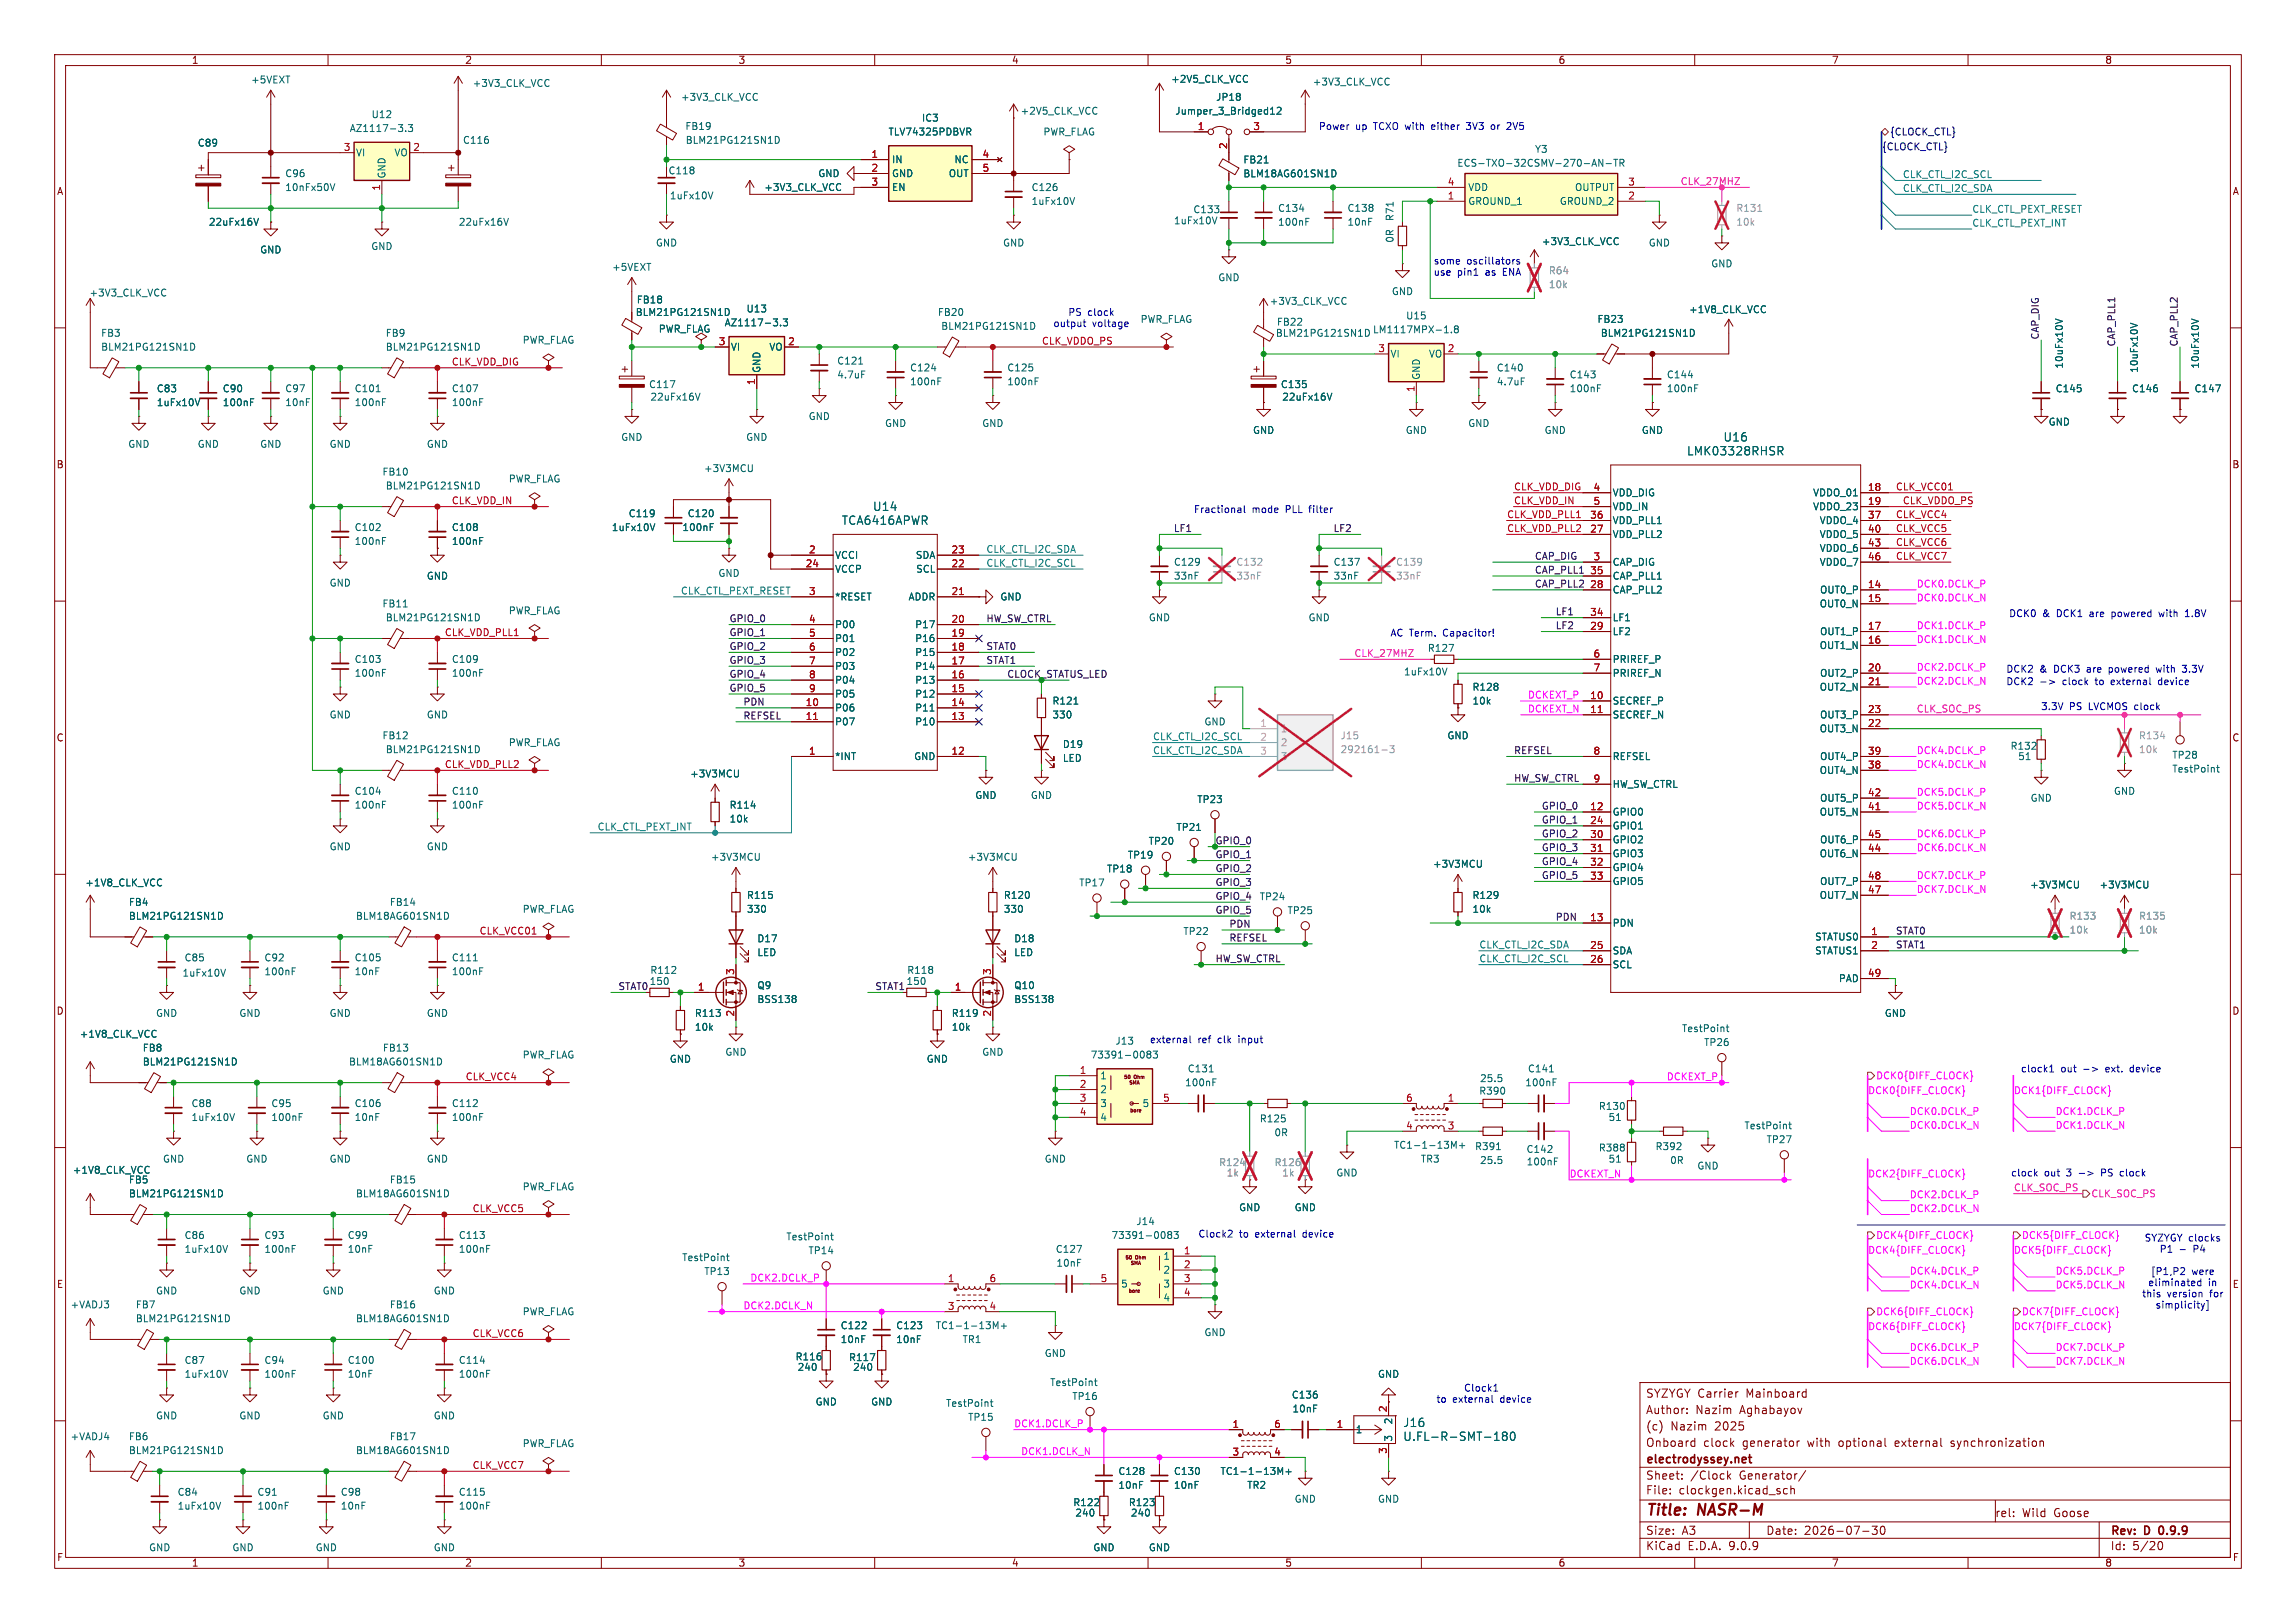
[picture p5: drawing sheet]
<svg xmlns="http://www.w3.org/2000/svg" width="420mm" height="297mm" viewBox="0 0 420 297" stroke-linecap="round" stroke-linejoin="round" font-family="sans-serif">
<defs><g id="words">
<g font-size="2.8" fill="#840000">
<text x="301" y="277.9">Title:</text>
<text x="310.6" y="277.9">NASR-M</text>
</g>
<g font-size="2.1" fill="#006464">
<text x="308.5" y="83.5">LMK03328RHSR</text>
<text x="315.2" y="81">U16</text>
<text x="159.6" y="93.7">U14</text>
<text x="153.9" y="96.2">TCA6416APWR</text>
<text x="256.6" y="261.3">J16</text>
<text x="256.6" y="263.9">U.FL-R-SMT-180</text>
</g>
<g font-size="2.1" fill="#840000">
<text x="301" y="256">SYZYGY Carrier</text>
<text x="319.4" y="256">Mainboard</text>
<text x="301" y="262">(c)</text>
<text x="301" y="259">Author:</text>
<text x="305.6" y="262">Nazim</text>
<text x="310.1" y="259">Nazim</text>
<text x="313.7" y="262">2025</text>
<text x="318.3" y="259">Aghabayov</text>
<text x="301" y="268.2">electrodyssey.net</text>
<text x="301" y="265">Onboard</text>
<text x="311.6" y="265">clock</text>
<text x="318.8" y="265">generator</text>
<text x="330.8" y="265">with</text>
<text x="336.6" y="265">optional</text>
<text x="347.1" y="265">external</text>
<text x="357.4" y="265">synchronization</text>
<text x="301" y="273.7">File:</text>
<text x="301" y="271">Sheet:</text>
<text x="307.1" y="273.7">clockgen.kicad_sch</text>
<text x="309.2" y="271">/Clock</text>
<text x="318.2" y="271">Generator/</text>
<text x="301" y="281.1">Size:</text>
<text x="307.6" y="281.1">A3</text>
<text x="323" y="281.1">Date:</text>
<text x="330" y="281.1">2026-07-30</text>
<text x="364.9" y="277.8">rel:</text>
<text x="369.9" y="277.8">Wild</text>
<text x="375.8" y="277.8">Goose</text>
<text x="386" y="281.3">Rev:</text>
<text x="392.4" y="281.3">D</text>
<text x="395.6" y="281.3">0.9.9</text>
<text x="301" y="283.9">KiCad</text>
<text x="308.7" y="283.9">E.D.A.</text>
<text x="316.3" y="283.9">9.0.9</text>
<text x="386" y="283.9">Id:</text>
<text x="390.1" y="283.9">5/20</text>
</g>
<g font-size="1.8" fill="#840000">
<text x="35" y="11.9">1</text>
<text x="85" y="11.9">2</text>
<text x="135" y="11.9">3</text>
<text x="185" y="11.9">4</text>
<text x="235" y="11.9">5</text>
<text x="285" y="11.9">6</text>
<text x="335" y="11.9">7</text>
<text x="385" y="11.9">8</text>
<text x="10.3" y="35.9">A</text>
<text x="408.3" y="35.9">A</text>
<text x="10.3" y="85.9">B</text>
<text x="408.2" y="85.9">B</text>
<text x="10.3" y="135.9">C</text>
<text x="408.2" y="135.9">C</text>
<text x="10.3" y="185.9">D</text>
<text x="408.2" y="185.9">D</text>
<text x="10.3" y="235.9">E</text>
<text x="408.3" y="235.9">E</text>
<text x="10.3" y="285.9">F</text>
<text x="35" y="286.9">1</text>
<text x="85" y="286.9">2</text>
<text x="135" y="286.9">3</text>
<text x="185" y="286.9">4</text>
<text x="235" y="286.9">5</text>
<text x="285" y="286.9">6</text>
<text x="335" y="286.9">7</text>
<text x="385" y="286.9">8</text>
<text x="408.3" y="285.9">F</text>
</g>
<g font-size="1.8" fill="#006464">
<text x="45.8" y="15.5">+5VEXT</text>
<text x="86.4" y="16.1">+3V3_CLK_VCC</text>
<text x="214.1" y="15.3">+2V5_CLK_VCC</text>
<text x="240" y="15.8">+3V3_CLK_VCC</text>
<text x="67.9" y="21.8">U12</text>
<text x="124.5" y="18.6">+3V3_CLK_VCC</text>
<text x="125.3" y="24">FB19</text>
<text x="168.5" y="22.5">IC3</text>
<text x="186.6" y="21.2">+2V5_CLK_VCC</text>
<text x="214.9" y="21.2">Jumper_3_Bridged12</text>
<text x="222.4" y="18.6">JP18</text>
<text x="36.1" y="27">C89</text>
<text x="63.9" y="24.4">AZ1117-3.3</text>
<text x="65" y="28.8">VI</text>
<text x="72.1" y="28.8">VO</text>
<text x="84.6" y="26.5">C116</text>
<text x="125.3" y="26.5">BLM21PG121SN1D</text>
<text x="162.4" y="25">TLV74325PDBVR</text>
<text x="190.8" y="25">PWR_FLAG</text>
<text x="280.7" y="28.2">Y3</text>
<text x="52.1" y="35.2">10nFx50V</text>
<text x="52.1" y="32.6">C96</text>
<text x="70.7" y="32.8" transform="rotate(-90 70.7 32.8)">GND</text>
<text x="122.2" y="32.1">C118</text>
<text x="139.7" y="35.2">+3V3_CLK_VCC</text>
<text x="149.6" y="32.6">GND</text>
<text x="163.1" y="30.1">IN</text>
<text x="163.1" y="32.6">GND</text>
<text x="163.1" y="35.2">EN</text>
<text x="173.5" y="32.6">OUT</text>
<text x="174.5" y="30.1">NC</text>
<text x="188.6" y="35.2">C126</text>
<text x="227.3" y="32.7">BLM18AG601SN1D</text>
<text x="227.3" y="30.1">FB21</text>
<text x="266.5" y="30.7">ECS-TXO-32CSMV-270-AN-TR</text>
<text x="268.5" y="35.2">VDD</text>
<text x="288" y="35.2">OUTPUT</text>
<text x="38.1" y="41.5">22uFx16V</text>
<text x="83.8" y="41.5">22uFx16V</text>
<text x="122.4" y="36.7">1uFx10V</text>
<text x="188.6" y="37.7">1uFx10V</text>
<text x="214.6" y="41.2">1uFx10V</text>
<text x="218.2" y="39.2">C133</text>
<text x="233.7" y="39">C134</text>
<text x="233.7" y="41.5">100nF</text>
<text x="246.4" y="39">C138</text>
<text x="246.4" y="41.5">10nF</text>
<text x="255.1" y="40.6" transform="rotate(-90 255.1 40.6)">R71</text>
<text x="268.5" y="37.7">GROUND_1</text>
<text x="285.2" y="37.7">GROUND_2</text>
<text x="47.5" y="46.6">GND</text>
<text x="67.8" y="45.9">GND</text>
<text x="119.9" y="45.3">GND</text>
<text x="183.4" y="45.3">GND</text>
<text x="255.1" y="44.5" transform="rotate(-90 255.1 44.5)">0R</text>
<text x="281.9" y="45.1">+3V3_CLK_VCC</text>
<text x="301.5" y="45.3">GND</text>
<text x="111.9" y="49.8">+5VEXT</text>
<text x="222.8" y="51.7">GND</text>
<text x="312.9" y="49.1">GND</text>
<text x="16.3" y="54.5">+3V3_CLK_VCC</text>
<text x="116.2" y="58">BLM21PG121SN1D</text>
<text x="116.4" y="55.7">FB18</text>
<text x="132.5" y="59.9">AZ1117-3.3</text>
<text x="136.5" y="57.4">U13</text>
<text x="171.5" y="58">FB20</text>
<text x="208.5" y="59.3">PWR_FLAG</text>
<text x="232.2" y="56">+3V3_CLK_VCC</text>
<text x="233.5" y="59.8">FB22</text>
<text x="254.5" y="54.2">GND</text>
<text x="257.1" y="58.6">U15</text>
<text x="292.1" y="59.3">FB23</text>
<text x="308.9" y="57.5">+1V8_CLK_VCC</text>
<text x="18.4" y="61.8">FB3</text>
<text x="18.4" y="64.4">BLM21PG121SN1D</text>
<text x="70.5" y="61.8">FB9</text>
<text x="70.5" y="64.4">BLM21PG121SN1D</text>
<text x="95.5" y="63.1">PWR_FLAG</text>
<text x="120.4" y="61.1">PWR_FLAG</text>
<text x="133.6" y="64.4">VI</text>
<text x="140.6" y="64.4">VO</text>
<text x="172.1" y="60.6">BLM21PG121SN1D</text>
<text x="233.3" y="61.8">BLM21PG121SN1D</text>
<text x="251.1" y="61.2">LM1117MPX-1.8</text>
<text x="254.3" y="65.6">VI</text>
<text x="261.3" y="65.6">VO</text>
<text x="292.7" y="61.8">BLM21PG121SN1D</text>
<text x="28.6" y="72">C83</text>
<text x="40.6" y="72">C90</text>
<text x="52.1" y="72">C97</text>
<text x="64.8" y="72">C101</text>
<text x="82.6" y="72">C107</text>
<text x="118.6" y="71.2">C117</text>
<text x="139.3" y="68.3" transform="rotate(-90 139.3 68.3)">GND</text>
<text x="153" y="66.9">C121</text>
<text x="153" y="69.4">4.7uF</text>
<text x="166.4" y="68.2">C124</text>
<text x="166.4" y="70.7">100nF</text>
<text x="184.2" y="68.2">C125</text>
<text x="184.2" y="70.7">100nF</text>
<text x="234.2" y="71.2">C135</text>
<text x="259.9" y="69.6" transform="rotate(-90 259.9 69.6)">GND</text>
<text x="273.7" y="68.2">C140</text>
<text x="273.7" y="70.7">4.7uF</text>
<text x="287" y="69.4">C143</text>
<text x="287" y="72">100nF</text>
<text x="304.8" y="69.4">C144</text>
<text x="304.8" y="72">100nF</text>
<text x="375.9" y="72">C145</text>
<text x="377.5" y="67.6" transform="rotate(-90 377.5 67.6)">10uFx10V</text>
<text x="389.9" y="72">C146</text>
<text x="391.3" y="68.3" transform="rotate(-90 391.3 68.3)">10uFx10V</text>
<text x="401.3" y="72">C147</text>
<text x="402.4" y="67.6" transform="rotate(-90 402.4 67.6)">10uFx10V</text>
<text x="28.6" y="74.5">1uFx10V</text>
<text x="40.6" y="74.5">100nF</text>
<text x="52.1" y="74.5">10nF</text>
<text x="64.8" y="74.5">100nF</text>
<text x="82.6" y="74.5">100nF</text>
<text x="118.9" y="73.5">22uFx16V</text>
<text x="147.8" y="77.1">GND</text>
<text x="234.5" y="73.5">22uFx16V</text>
<text x="23.4" y="82.1">GND</text>
<text x="36.1" y="82.1">GND</text>
<text x="47.5" y="82.1">GND</text>
<text x="60.2" y="82.1">GND</text>
<text x="78" y="82.1">GND</text>
<text x="113.5" y="80.9">GND</text>
<text x="136.4" y="80.9">GND</text>
<text x="161.8" y="78.3">GND</text>
<text x="179.6" y="78.3">GND</text>
<text x="229.1" y="79.6">GND</text>
<text x="257" y="79.6">GND</text>
<text x="268.5" y="78.3">GND</text>
<text x="282.4" y="79.6">GND</text>
<text x="300.2" y="79.6">GND</text>
<text x="374.6" y="78.1">GND</text>
<text x="69.9" y="87.2">FB10</text>
<text x="70.5" y="89.8">BLM21PG121SN1D</text>
<text x="93" y="88.5">PWR_FLAG</text>
<text x="128.7" y="86.6">+3V3MCU</text>
<text x="114.9" y="94.8">C119</text>
<text x="125.7" y="94.8">C120</text>
<text x="294.9" y="91">VDD_DIG</text>
<text x="294.9" y="93.6">VDD_IN</text>
<text x="331.6" y="91">VDDO_01</text>
<text x="331.6" y="93.6">VDDO_23</text>
<text x="64.8" y="97.4">C102</text>
<text x="64.8" y="99.9">100nF</text>
<text x="82.6" y="97.4">C108</text>
<text x="82.6" y="99.9">100nF</text>
<text x="111.8" y="97.4">1uFx10V</text>
<text x="124.7" y="97.4">100nF</text>
<text x="294.9" y="96.1">VDD_PLL1</text>
<text x="294.9" y="98.7">VDD_PLL2</text>
<text x="332.8" y="96.1">VDDO_4</text>
<text x="332.8" y="98.7">VDDO_5</text>
<text x="332.8" y="101.2">VDDO_6</text>
<text x="60.2" y="107.5">GND</text>
<text x="78" y="106.3">GND</text>
<text x="131.3" y="105.8">GND</text>
<text x="152.7" y="102.5">VCCI</text>
<text x="152.7" y="105">VCCP</text>
<text x="167.4" y="102.5">SDA</text>
<text x="167.5" y="105">SCL</text>
<text x="214.6" y="103.7">C129</text>
<text x="214.6" y="106.3">33nF</text>
<text x="243.8" y="103.7">C137</text>
<text x="243.8" y="106.3">33nF</text>
<text x="294.9" y="103.7">CAP_DIG</text>
<text x="294.9" y="106.3">CAP_PLL1</text>
<text x="332.8" y="103.7">VDDO_7</text>
<text x="69.9" y="111.4">FB11</text>
<text x="70.5" y="113.9">BLM21PG121SN1D</text>
<text x="93" y="112.6">PWR_FLAG</text>
<text x="152.7" y="110.1">*RESET</text>
<text x="166.1" y="110.1">ADDR</text>
<text x="182.9" y="110.1">GND</text>
<text x="210.1" y="113.9">GND</text>
<text x="239.3" y="113.9">GND</text>
<text x="294.9" y="108.8">CAP_PLL2</text>
<text x="294.9" y="113.9">LF1</text>
<text x="332.8" y="111.4">OUT0_N</text>
<text x="332.8" y="108.8">OUT0_P</text>
<text x="152.7" y="115.2">P00</text>
<text x="152.7" y="117.7">P01</text>
<text x="167.3" y="115.2">P17</text>
<text x="167.3" y="117.7">P16</text>
<text x="261.1" y="119.5">R127</text>
<text x="294.9" y="116.4">LF2</text>
<text x="332.8" y="119">OUT1_N</text>
<text x="332.8" y="116.4">OUT1_P</text>
<text x="64.8" y="121.5">C103</text>
<text x="64.8" y="124">100nF</text>
<text x="82.6" y="121.5">C109</text>
<text x="82.6" y="124">100nF</text>
<text x="152.7" y="120.2">P02</text>
<text x="152.7" y="122.8">P03</text>
<text x="152.7" y="125.3">P04</text>
<text x="167.3" y="120.2">P15</text>
<text x="167.3" y="122.8">P14</text>
<text x="167.3" y="125.3">P13</text>
<text x="256.7" y="123.8">1uFx10V</text>
<text x="294.9" y="121.5">PRIREF_P</text>
<text x="294.9" y="124.1">PRIREF_N</text>
<text x="332.8" y="124.1">OUT2_P</text>
<text x="60.2" y="131.7">GND</text>
<text x="78" y="131.7">GND</text>
<text x="152.7" y="127.9">P05</text>
<text x="152.7" y="130.4">P06</text>
<text x="167.3" y="127.9">P12</text>
<text x="167.3" y="130.4">P11</text>
<text x="192.4" y="129.1">R121</text>
<text x="192.4" y="131.7">330</text>
<text x="269.2" y="126.6">R128</text>
<text x="269.2" y="129.1">10k</text>
<text x="294.9" y="129.1">SECREF_P</text>
<text x="294.9" y="131.7">SECREF_N</text>
<text x="332.8" y="126.6">OUT2_N</text>
<text x="332.8" y="131.7">OUT3_P</text>
<text x="69.9" y="135.5">FB12</text>
<text x="93" y="136.8">PWR_FLAG</text>
<text x="152.7" y="132.9">P07</text>
<text x="167.3" y="132.9">P10</text>
<text x="194.3" y="137.1">D19</text>
<text x="220.2" y="132.9">GND</text>
<text x="264.7" y="135.5">GND</text>
<text x="332.8" y="134.2">OUT3_N</text>
<text x="367.7" y="137.4">R132</text>
<text x="70.5" y="138">BLM21PG121SN1D</text>
<text x="126.1" y="142.5">+3V3MCU</text>
<text x="152.7" y="139.3">*INT</text>
<text x="167.1" y="139.3">GND</text>
<text x="194.3" y="139.6">LED</text>
<text x="294.9" y="139.3">REFSEL</text>
<text x="332.8" y="141.8">OUT4_N</text>
<text x="332.8" y="139.3">OUT4_P</text>
<text x="369.1" y="139.3">51</text>
<text x="397.3" y="141.6">TestPoint</text>
<text x="397.3" y="139">TP28</text>
<text x="64.8" y="145.6">C104</text>
<text x="64.8" y="148.2">100nF</text>
<text x="82.6" y="145.6">C110</text>
<text x="82.6" y="148.2">100nF</text>
<text x="133.4" y="148.2">R114</text>
<text x="178.3" y="146.4">GND</text>
<text x="188.5" y="146.4">GND</text>
<text x="218.9" y="147.2">TP23</text>
<text x="294.9" y="144.4">HW_SW_CTRL</text>
<text x="294.9" y="149.5">GPIO0</text>
<text x="332.8" y="149.5">OUT5_N</text>
<text x="332.8" y="146.9">OUT5_P</text>
<text x="371.3" y="146.9">GND</text>
<text x="386.6" y="145.6">GND</text>
<text x="60.2" y="155.8">GND</text>
<text x="78" y="155.8">GND</text>
<text x="133.4" y="150.7">10k</text>
<text x="210" y="154.8">TP20</text>
<text x="215.1" y="152.2">TP21</text>
<text x="294.9" y="152">GPIO1</text>
<text x="294.9" y="154.5">GPIO2</text>
<text x="332.8" y="154.5">OUT6_P</text>
<text x="130" y="157.7">+3V3MCU</text>
<text x="176.9" y="157.7">+3V3MCU</text>
<text x="202.4" y="159.9">TP18</text>
<text x="206.2" y="157.3">TP19</text>
<text x="262" y="159">+3V3MCU</text>
<text x="294.9" y="157.1">GPIO3</text>
<text x="294.9" y="159.6">GPIO4</text>
<text x="332.8" y="157.1">OUT6_N</text>
<text x="15.5" y="162.4">+1V8_CLK_VCC</text>
<text x="23.5" y="166">FB4</text>
<text x="71.2" y="166">FB14</text>
<text x="95.5" y="167.2">PWR_FLAG</text>
<text x="136.5" y="164.7">R115</text>
<text x="136.5" y="167.2">330</text>
<text x="183.5" y="164.7">R120</text>
<text x="183.5" y="167.2">330</text>
<text x="197.3" y="162.4">TP17</text>
<text x="230.3" y="164.9">TP24</text>
<text x="235.4" y="167.5">TP25</text>
<text x="269.2" y="164.7">R129</text>
<text x="269.2" y="167.2">10k</text>
<text x="294.9" y="162.2">GPIO5</text>
<text x="332.8" y="164.7">OUT7_N</text>
<text x="332.8" y="162.2">OUT7_P</text>
<text x="371.3" y="162.8">+3V3MCU</text>
<text x="384" y="162.8">+3V3MCU</text>
<text x="23.5" y="168.5">BLM21PG121SN1D</text>
<text x="65" y="168.5">BLM18AG601SN1D</text>
<text x="138.4" y="172.6">D17</text>
<text x="185.4" y="172.6">D18</text>
<text x="216.4" y="171.3">TP22</text>
<text x="294.9" y="169.8">PDN</text>
<text x="331.9" y="172.3">STATUS0</text>
<text x="33.3" y="178.9">1uFx10V</text>
<text x="33.7" y="176.1">C85</text>
<text x="48.3" y="178.7">100nF</text>
<text x="48.3" y="176.1">C92</text>
<text x="64.8" y="176.1">C105</text>
<text x="64.8" y="178.7">10nF</text>
<text x="82.6" y="176.1">C111</text>
<text x="82.6" y="178.7">100nF</text>
<text x="118.9" y="178.4">R112</text>
<text x="138.4" y="175.2">LED</text>
<text x="165.9" y="178.4">R118</text>
<text x="185.4" y="175.2">LED</text>
<text x="294.9" y="174.9">SDA</text>
<text x="294.9" y="177.4">SCL</text>
<text x="331.9" y="174.9">STATUS1</text>
<text x="336.3" y="179.9">PAD</text>
<text x="138.4" y="183.7">BSS138</text>
<text x="138.4" y="181.2">Q9</text>
<text x="165.7" y="180.4">150</text>
<text x="185.4" y="181.2">Q10</text>
<text x="185.4" y="183.7">BSS138</text>
<text x="14.5" y="190.1">+1V8_CLK_VCC</text>
<text x="28.4" y="186.3">GND</text>
<text x="43.7" y="186.3">GND</text>
<text x="60.2" y="186.3">GND</text>
<text x="78" y="186.3">GND</text>
<text x="127" y="186.3">R113</text>
<text x="127" y="188.8">10k</text>
<text x="174" y="186.3">R119</text>
<text x="174" y="188.8">10k</text>
<text x="203.9" y="191.4">J13</text>
<text x="307.6" y="189.1">TestPoint</text>
<text x="311.6" y="191.6">TP26</text>
<text x="344.7" y="186.3">GND</text>
<text x="26" y="192.6">FB8</text>
<text x="26" y="195.2">BLM21PG121SN1D</text>
<text x="63.7" y="195.2">BLM18AG601SN1D</text>
<text x="69.9" y="192.6">FB13</text>
<text x="95.5" y="193.9">PWR_FLAG</text>
<text x="122.4" y="194.7">GND</text>
<text x="132.6" y="193.4">GND</text>
<text x="169.4" y="194.7">GND</text>
<text x="179.6" y="193.4">GND</text>
<text x="199.4" y="193.9">73391-0083</text>
<text x="201.2" y="197.7">1</text>
<text x="217.2" y="196.4">C131</text>
<text x="279.4" y="196.4">C141</text>
<text x="34.9" y="202.8">C88</text>
<text x="49.5" y="202.8">C95</text>
<text x="64.8" y="202.8">C106</text>
<text x="82.6" y="202.8">C112</text>
<text x="201.2" y="200.3">2</text>
<text x="201.2" y="202.8">3</text>
<text x="208.9" y="202.8">5</text>
<text x="216.7" y="199">100nF</text>
<text x="270.5" y="200.5">R390</text>
<text x="270.6" y="198.2">25.5</text>
<text x="278.9" y="199">100nF</text>
<text x="292.4" y="203.3">R130</text>
<text x="34.9" y="205.3">1uFx10V</text>
<text x="49.5" y="205.3">100nF</text>
<text x="64.8" y="205.3">10nF</text>
<text x="82.6" y="205.3">100nF</text>
<text x="201.2" y="205.3">4</text>
<text x="230.3" y="205.6">R125</text>
<text x="233" y="208.1">0R</text>
<text x="294.1" y="205.3">51</text>
<text x="319" y="206.9">TestPoint</text>
<text x="323" y="209.4">TP27</text>
<text x="13.2" y="215">+1V8_CLK_VCC</text>
<text x="29.7" y="213">GND</text>
<text x="45" y="213">GND</text>
<text x="60.2" y="213">GND</text>
<text x="78" y="213">GND</text>
<text x="191" y="213">GND</text>
<text x="244.3" y="215.5">GND</text>
<text x="254.9" y="210.4">TC1-1-13M+</text>
<text x="259.8" y="213">TR3</text>
<text x="269.7" y="210.7">R391</text>
<text x="270.6" y="213.2">25.5</text>
<text x="279.1" y="211.2">C142</text>
<text x="279.2" y="213.5">100nF</text>
<text x="292.4" y="210.9">R388</text>
<text x="294.1" y="213">51</text>
<text x="302.7" y="210.7">R392</text>
<text x="305.4" y="213.2">0R</text>
<text x="310.4" y="214.2">GND</text>
<text x="23.5" y="216.8">FB5</text>
<text x="23.5" y="219.3">BLM21PG121SN1D</text>
<text x="65" y="219.3">BLM18AG601SN1D</text>
<text x="71.2" y="216.8">FB15</text>
<text x="95.5" y="218">PWR_FLAG</text>
<text x="226.6" y="221.8">GND</text>
<text x="236.7" y="221.8">GND</text>
<text x="33.7" y="226.9">C86</text>
<text x="48.3" y="226.9">C93</text>
<text x="63.5" y="226.9">C99</text>
<text x="83.8" y="226.9">C113</text>
<text x="143.7" y="227.2">TestPoint</text>
<text x="203.2" y="226.9">73391-0083</text>
<text x="207.8" y="224.4">J14</text>
<text x="33.7" y="229.5">1uFx10V</text>
<text x="48.3" y="229.5">100nF</text>
<text x="63.5" y="229.5">10nF</text>
<text x="83.8" y="229.5">100nF</text>
<text x="124.7" y="231">TestPoint</text>
<text x="128.7" y="233.5">TP13</text>
<text x="147.8" y="229.7">TP14</text>
<text x="193" y="229.5">C127</text>
<text x="193.1" y="232">10nF</text>
<text x="212.7" y="230.7">1</text>
<text x="212.7" y="233.3">2</text>
<text x="12.8" y="239.6">+VADJ3</text>
<text x="24.7" y="239.6">FB7</text>
<text x="28.4" y="237.1">GND</text>
<text x="43.7" y="237.1">GND</text>
<text x="58.9" y="237.1">GND</text>
<text x="71.2" y="239.6">FB16</text>
<text x="79.2" y="237.1">GND</text>
<text x="205" y="235.8">5</text>
<text x="212.7" y="235.8">3</text>
<text x="212.7" y="238.4">4</text>
<text x="24.7" y="242.2">BLM21PG121SN1D</text>
<text x="65" y="242.2">BLM18AG601SN1D</text>
<text x="95.5" y="240.9">PWR_FLAG</text>
<text x="153.7" y="243.4">C122</text>
<text x="153.7" y="246">10nF</text>
<text x="163.8" y="243.4">C123</text>
<text x="163.8" y="246">10nF</text>
<text x="171.1" y="243.4">TC1-1-13M+</text>
<text x="176" y="246">TR1</text>
<text x="220.2" y="244.7">GND</text>
<text x="33.7" y="249.8">C87</text>
<text x="48.3" y="249.8">C94</text>
<text x="63.5" y="249.8">C100</text>
<text x="83.8" y="249.8">C114</text>
<text x="145.4" y="249.1">R116</text>
<text x="145.8" y="251.1">240</text>
<text x="155.2" y="249.3">R117</text>
<text x="156" y="251.1">240</text>
<text x="191" y="248.5">GND</text>
<text x="33.7" y="252.3">1uFx10V</text>
<text x="48.3" y="252.3">100nF</text>
<text x="63.5" y="252.3">10nF</text>
<text x="83.8" y="252.3">100nF</text>
<text x="149.1" y="257.4">GND</text>
<text x="159.3" y="257.4">GND</text>
<text x="172.9" y="257.7">TestPoint</text>
<text x="192" y="253.8">TestPoint</text>
<text x="196" y="256.4">TP16</text>
<text x="236.2" y="256.1">C136</text>
<text x="252" y="252.3">GND</text>
<text x="12.8" y="263.8">+VADJ4</text>
<text x="23.5" y="263.8">FB6</text>
<text x="28.4" y="259.9">GND</text>
<text x="43.7" y="259.9">GND</text>
<text x="58.9" y="259.9">GND</text>
<text x="71.2" y="263.8">FB17</text>
<text x="79.2" y="259.9">GND</text>
<text x="177" y="260.2">TP15</text>
<text x="236.3" y="258.7">10nF</text>
<text x="247.9" y="262.5">1</text>
<text x="254.9" y="263.9" transform="rotate(-90 254.9 263.9)">3</text>
<text x="254.9" y="260.7" transform="rotate(-90 254.9 260.7)">2</text>
<text x="23.5" y="266.3">BLM21PG121SN1D</text>
<text x="65" y="266.3">BLM18AG601SN1D</text>
<text x="95.5" y="265">PWR_FLAG</text>
<text x="32.4" y="273.9">C84</text>
<text x="47" y="273.9">C91</text>
<text x="62.2" y="273.9">C98</text>
<text x="83.8" y="273.9">C115</text>
<text x="196.2" y="275.8">R122</text>
<text x="204.5" y="270.1">C128</text>
<text x="204.5" y="272.6">10nF</text>
<text x="206.4" y="275.8">R123</text>
<text x="214.6" y="270.1">C130</text>
<text x="214.6" y="272.6">10nF</text>
<text x="223.1" y="270.1">TC1-1-13M+</text>
<text x="228" y="272.6">TR2</text>
<text x="236.7" y="275.2">GND</text>
<text x="252" y="275.2">GND</text>
<text x="32.4" y="276.5">1uFx10V</text>
<text x="47" y="276.5">100nF</text>
<text x="62.2" y="276.4">10nF</text>
<text x="83.8" y="276.4">100nF</text>
<text x="196.6" y="277.7">240</text>
<text x="206.8" y="277.7">240</text>
<text x="27.2" y="284.1">GND</text>
<text x="42.4" y="284.1">GND</text>
<text x="57.7" y="284.1">GND</text>
<text x="79.2" y="284.1">GND</text>
<text x="199.9" y="284.1">GND</text>
<text x="210.1" y="284.1">GND</text>
</g>
<g font-size="1.8" fill="#a90000">
<text x="219" y="23.9">1</text>
<text x="229.2" y="23.9">3</text>
<text x="62.8" y="27.7">3</text>
<text x="75.5" y="27.7">2</text>
<text x="159.3" y="29">1</text>
<text x="179.6" y="29">4</text>
<text x="224.5" y="27.4" transform="rotate(-90 224.5 27.4)">2</text>
<text x="69.6" y="35" transform="rotate(-90 69.6 35)">1</text>
<text x="159.3" y="31.5">2</text>
<text x="159.3" y="34">3</text>
<text x="179.6" y="31.5">5</text>
<text x="264.7" y="34">4</text>
<text x="297.7" y="34">3</text>
<text x="264.7" y="36.6">1</text>
<text x="297.7" y="36.6">2</text>
<text x="131.4" y="63.2">3</text>
<text x="144.1" y="63.2">2</text>
<text x="252" y="64.5">3</text>
<text x="264.7" y="64.5">2</text>
<text x="138.2" y="70.6" transform="rotate(-90 138.2 70.6)">1</text>
<text x="258.8" y="71.8" transform="rotate(-90 258.8 71.8)">1</text>
<text x="291.4" y="89.9">4</text>
<text x="341.6" y="89.9">18</text>
<text x="290.8" y="95">36</text>
<text x="291.4" y="92.5">5</text>
<text x="341.6" y="92.5">19</text>
<text x="341.6" y="95">37</text>
<text x="147.9" y="101.3">2</text>
<text x="173.9" y="101.3">23</text>
<text x="290.8" y="97.5">27</text>
<text x="341.6" y="97.5">40</text>
<text x="341.6" y="100.1">43</text>
<text x="147.3" y="103.9">24</text>
<text x="173.9" y="103.9">22</text>
<text x="290.8" y="105.2">35</text>
<text x="290.8" y="107.7">28</text>
<text x="291.4" y="102.6">3</text>
<text x="341.6" y="102.6">46</text>
<text x="341.6" y="107.7">14</text>
<text x="147.9" y="109">3</text>
<text x="173.9" y="109">21</text>
<text x="290.8" y="112.8">34</text>
<text x="341.6" y="110.2">15</text>
<text x="147.9" y="114">4</text>
<text x="147.9" y="116.6">5</text>
<text x="147.9" y="119.1">6</text>
<text x="173.9" y="114">20</text>
<text x="173.9" y="116.6">19</text>
<text x="173.9" y="119.1">18</text>
<text x="290.8" y="115.3">29</text>
<text x="341.6" y="115.3">17</text>
<text x="341.6" y="117.9">16</text>
<text x="147.9" y="121.7">7</text>
<text x="147.9" y="124.2">8</text>
<text x="173.9" y="121.7">17</text>
<text x="173.9" y="124.2">16</text>
<text x="291.4" y="120.4">6</text>
<text x="291.4" y="122.9">7</text>
<text x="341.6" y="122.9">20</text>
<text x="341.6" y="125.5">21</text>
<text x="147.3" y="129.3">10</text>
<text x="147.3" y="131.8">11</text>
<text x="147.9" y="126.7">9</text>
<text x="173.9" y="126.7">15</text>
<text x="173.9" y="129.3">14</text>
<text x="173.9" y="131.8">13</text>
<text x="290.8" y="128">10</text>
<text x="290.8" y="130.6">11</text>
<text x="341.6" y="130.6">23</text>
<text x="341.6" y="133.1">22</text>
<text x="147.9" y="138.2">1</text>
<text x="173.9" y="138.2">12</text>
<text x="291.4" y="138.2">8</text>
<text x="291.4" y="143.3">9</text>
<text x="341.6" y="138.2">39</text>
<text x="341.6" y="140.7">38</text>
<text x="290.8" y="148.3">12</text>
<text x="341.6" y="145.8">42</text>
<text x="341.6" y="148.3">41</text>
<text x="290.8" y="150.9">24</text>
<text x="290.8" y="153.4">30</text>
<text x="290.8" y="156">31</text>
<text x="341.6" y="153.4">45</text>
<text x="341.6" y="156">44</text>
<text x="290.8" y="158.5">32</text>
<text x="290.8" y="161">33</text>
<text x="341.6" y="161">48</text>
<text x="341.6" y="163.6">47</text>
<text x="290.8" y="168.7">13</text>
<text x="290.8" y="173.7">25</text>
<text x="342.2" y="171.2">1</text>
<text x="342.2" y="173.7">2</text>
<text x="134.4" y="178.5" transform="rotate(-90 134.4 178.5)">3</text>
<text x="181.4" y="178.5" transform="rotate(-90 181.4 178.5)">3</text>
<text x="290.8" y="176.3">26</text>
<text x="341.6" y="178.8">49</text>
<text x="127.6" y="181.4">1</text>
<text x="174.6" y="181.4">1</text>
<text x="134.4" y="186.1" transform="rotate(-90 134.4 186.1)">2</text>
<text x="181.4" y="186.1" transform="rotate(-90 181.4 186.1)">2</text>
<text x="197.4" y="196.6">1</text>
<text x="197.4" y="199.1">2</text>
<text x="197.4" y="201.7">3</text>
<text x="212.7" y="201.7">5</text>
<text x="257.1" y="201.7">6</text>
<text x="264.7" y="201.7">1</text>
<text x="197.4" y="204.2">4</text>
<text x="257.1" y="206.8">4</text>
<text x="264.7" y="206.8">3</text>
<text x="216.5" y="229.6">1</text>
<text x="216.5" y="232.2">2</text>
<text x="173.3" y="234.7">1</text>
<text x="173.3" y="239.8">3</text>
<text x="180.9" y="234.7">6</text>
<text x="180.9" y="239.8">4</text>
<text x="201.2" y="234.7">5</text>
<text x="216.5" y="234.7">3</text>
<text x="216.5" y="237.2">4</text>
<text x="225.4" y="261.4">1</text>
<text x="233" y="261.4">6</text>
<text x="244.4" y="261.4">1</text>
<text x="253.7" y="258.5" transform="rotate(-90 253.7 258.5)">2</text>
<text x="225.4" y="266.4">3</text>
<text x="233" y="266.4">4</text>
<text x="253.7" y="266.1" transform="rotate(-90 253.7 266.1)">3</text>
</g>
<g font-size="1.8" fill="#0000c2">
<text x="241.2" y="24">Power</text>
<text x="248" y="24">up</text>
<text x="251.4" y="24">TCXO with</text>
<text x="262.3" y="24">either</text>
<text x="269" y="24">3V3</text>
<text x="273.6" y="24">or</text>
<text x="276.7" y="24">2V5</text>
<text x="262.1" y="50.7">use</text>
<text x="262.2" y="48.6">some</text>
<text x="266.6" y="50.7">pin1</text>
<text x="268.3" y="48.6">oscillators</text>
<text x="271.9" y="50.7">as</text>
<text x="275.2" y="50.7">ENA</text>
<text x="195.3" y="58">PS</text>
<text x="199" y="58">clock</text>
<text x="192.6" y="60.1">output</text>
<text x="199.8" y="60.1">voltage</text>
<text x="218.3" y="94.1">Fractional</text>
<text x="229" y="94.1">mode</text>
<text x="235.3" y="94.1">PLL</text>
<text x="239.8" y="94.1">filter</text>
<text x="367.4" y="113.1">DCK0</text>
<text x="373.6" y="113.1">&amp;</text>
<text x="376.4" y="113.1">DCK1</text>
<text x="382.5" y="113.1">are</text>
<text x="386.7" y="113.1">powered</text>
<text x="395.6" y="113.1">with</text>
<text x="400.6" y="113.1">1.8V</text>
<text x="254.2" y="116.7">AC Term.</text>
<text x="264.1" y="116.7">Capacitor!</text>
<text x="366.9" y="125.6">DCK2</text>
<text x="366.9" y="123.3">DCK2</text>
<text x="373.1" y="123.3">&amp;</text>
<text x="375.8" y="123.3">DCK3</text>
<text x="377.4" y="125.6">clock</text>
<text x="382" y="123.3">are</text>
<text x="383.6" y="125.6">to</text>
<text x="386.2" y="123.3">powered</text>
<text x="386.7" y="125.6">external</text>
<text x="395.1" y="123.3">with</text>
<text x="395.5" y="125.6">device</text>
<text x="400.1" y="123.3">3.3V</text>
<text x="373.3" y="130.2">3.3V</text>
<text x="378.5" y="130.2">PS</text>
<text x="382.2" y="130.2">LVCMOS clock</text>
<text x="210.3" y="191.1">external</text>
<text x="219.1" y="191.1">ref</text>
<text x="222.9" y="191.1">clk</text>
<text x="226.8" y="191.1">input</text>
<text x="369.6" y="196.4">clock1</text>
<text x="377" y="196.4">out</text>
<text x="385.5" y="196.4">ext.</text>
<text x="390.1" y="196.4">device</text>
<text x="367.8" y="215.5">clock</text>
<text x="374" y="215.5">out</text>
<text x="378.2" y="215.5">3</text>
<text x="384.8" y="215.5">PS</text>
<text x="388.5" y="215.5">clock</text>
<text x="219.1" y="226.7">Clock2</text>
<text x="226.7" y="226.7">to</text>
<text x="229.7" y="226.7">external</text>
<text x="238.6" y="226.7">device</text>
<text x="392.2" y="227.4">SYZYGY clocks</text>
<text x="393.4" y="233.5">[P1,P2</text>
<text x="395" y="229.4">P1</text>
<text x="400.9" y="233.5">were</text>
<text x="401.3" y="229.4">P4</text>
<text x="391.7" y="237.6">this</text>
<text x="392.9" y="235.6">eliminated</text>
<text x="394.2" y="239.7">simplicity]</text>
<text x="396.4" y="237.6">version</text>
<text x="404" y="235.6">in</text>
<text x="404.4" y="237.6">for</text>
<text x="262.9" y="256.9">to</text>
<text x="265.9" y="256.9">external</text>
<text x="267.7" y="254.9">Clock1</text>
<text x="274.8" y="256.9">device</text>
</g>
<g font-size="1.8" fill="#000084">
<text x="344.2" y="27.6">{CLOCK_CTL}</text>
<text x="345.6" y="25">{CLOCK_CTL}</text>
</g>
<g font-size="1.8" fill="#c200c2">
<text x="307.3" y="33.9">CLK_27MHZ</text>
<text x="247.6" y="120.3">CLK_27MHZ</text>
<text x="350.5" y="130.5">CLK_SOC_PS</text>
<text x="368.3" y="218.1">CLK_SOC_PS</text>
<text x="382.5" y="219.3">CLK_SOC_PS</text>
</g>
<g font-size="1.8" fill="#008484">
<text x="348" y="32.7">CLK_CTL_I2C_SCL</text>
<text x="348" y="35.2">CLK_CTL_I2C_SDA</text>
<text x="360.7" y="39">CLK_CTL_PEXT_RESET</text>
<text x="360.7" y="41.6">CLK_CTL_PEXT_INT</text>
<text x="180.3" y="101.3">CLK_CTL_I2C_SDA</text>
<text x="180.3" y="103.8">CLK_CTL_I2C_SCL</text>
<text x="124.5" y="108.9">CLK_CTL_PEXT_RESET</text>
<text x="210.8" y="135.5">CLK_CTL_I2C_SCL</text>
<text x="210.8" y="138.1">CLK_CTL_I2C_SDA</text>
<text x="109.2" y="152.1">CLK_CTL_PEXT_INT</text>
<text x="270.5" y="173.6">CLK_CTL_I2C_SDA</text>
<text x="270.5" y="176.2">CLK_CTL_I2C_SCL</text>
</g>
<g font-size="1.8" fill="#989898">
<text x="317.5" y="39">R131</text>
<text x="317.5" y="41.5">10k</text>
<text x="283.2" y="52.9">10k</text>
<text x="283.2" y="50.4">R64</text>
<text x="226.1" y="103.7">C132</text>
<text x="226.1" y="106.3">33nF</text>
<text x="255.3" y="103.7">C139</text>
<text x="255.3" y="106.3">33nF</text>
<text x="234.2" y="134.2">1</text>
<text x="234.2" y="136.8">2</text>
<text x="245.1" y="135.5">J15</text>
<text x="391.2" y="135.5">R134</text>
<text x="234.2" y="139.3">3</text>
<text x="245.1" y="138">292161-3</text>
<text x="391.2" y="138">10k</text>
<text x="378.5" y="168.5">R133</text>
<text x="378.5" y="171">10k</text>
<text x="391.2" y="168.5">R135</text>
<text x="391.2" y="171">10k</text>
<text x="222.9" y="213.6">R124</text>
<text x="224.3" y="215.5">1k</text>
<text x="233.1" y="213.6">R126</text>
<text x="234.5" y="215.5">1k</text>
</g>
<g font-size="1.8" fill="#c20000">
<text x="190.5" y="63.2">CLK_VDDO_PS</text>
<text x="82.5" y="67">CLK_VDD_DIG</text>
<text x="276.9" y="89.8">CLK_VDD_DIG</text>
<text x="346.7" y="89.8">CLK_VCC01</text>
<text x="82.5" y="92.4">CLK_VDD_IN</text>
<text x="275.6" y="94.9">CLK_VDD_PLL1</text>
<text x="276.9" y="92.4">CLK_VDD_IN</text>
<text x="346.7" y="94.9">CLK_VCC4</text>
<text x="348" y="92.4">CLK_VDDO_PS</text>
<text x="275.6" y="97.4">CLK_VDD_PLL2</text>
<text x="346.7" y="100">CLK_VCC6</text>
<text x="346.7" y="97.4">CLK_VCC5</text>
<text x="346.7" y="102.5">CLK_VCC7</text>
<text x="81.3" y="116.5">CLK_VDD_PLL1</text>
<text x="81.3" y="140.6">CLK_VDD_PLL2</text>
<text x="87.6" y="171.1">CLK_VCC01</text>
<text x="85.1" y="197.8">CLK_VCC4</text>
<text x="86.4" y="221.9">CLK_VCC5</text>
<text x="86.4" y="244.8">CLK_VCC6</text>
<text x="86.4" y="268.9">CLK_VCC7</text>
</g>
<g font-size="1.8" fill="#0f0f0f">
<text x="373" y="62.2" transform="rotate(-90 373 62.2)">CAP_DIG</text>
<text x="387" y="63.5" transform="rotate(-90 387 63.5)">CAP_PLL1</text>
<text x="398.4" y="63.5" transform="rotate(-90 398.4 63.5)">CAP_PLL2</text>
<text x="214.6" y="97.4">LF1</text>
<text x="243.8" y="97.4">LF2</text>
<text x="280.7" y="102.5">CAP_DIG</text>
<text x="280.7" y="107.6">CAP_PLL2</text>
<text x="280.7" y="105.1">CAP_PLL1</text>
<text x="133.3" y="114">GPIO_0</text>
<text x="180.3" y="114">HW_SW_CTRL</text>
<text x="284.5" y="112.7">LF1</text>
<text x="133.3" y="116.5">GPIO_1</text>
<text x="133.3" y="119">GPIO_2</text>
<text x="180.3" y="119">STAT0</text>
<text x="284.5" y="115.2">LF2</text>
<text x="133.3" y="121.6">GPIO_3</text>
<text x="133.3" y="124.1">GPIO_4</text>
<text x="180.3" y="121.6">STAT1</text>
<text x="133.3" y="126.7">GPIO_5</text>
<text x="135.9" y="129.2">PDN</text>
<text x="135.9" y="131.7">REFSEL</text>
<text x="276.9" y="138.1">REFSEL</text>
<text x="276.9" y="143.2">HW_SW_CTRL</text>
<text x="281.9" y="148.2">GPIO_0</text>
<text x="281.9" y="155.9">GPIO_3</text>
<text x="281.9" y="153.3">GPIO_2</text>
<text x="281.9" y="150.8">GPIO_1</text>
<text x="222.2" y="157.1">GPIO_1</text>
<text x="222.2" y="159.7">GPIO_2</text>
<text x="281.9" y="158.4">GPIO_4</text>
<text x="281.9" y="160.9">GPIO_5</text>
<text x="222.2" y="167.3">GPIO_5</text>
<text x="222.2" y="164.8">GPIO_4</text>
<text x="222.2" y="162.2">GPIO_3</text>
<text x="224.8" y="172.4">REFSEL</text>
<text x="224.8" y="169.8">PDN</text>
<text x="284.5" y="168.6">PDN</text>
<text x="346.7" y="171.1">STAT0</text>
<text x="346.7" y="173.6">STAT1</text>
<text x="222.2" y="176.2">HW_SW_CTRL</text>
<text x="113" y="181.3">STAT0</text>
<text x="118.7" y="180.4">150</text>
<text x="160" y="181.3">STAT1</text>
</g>
<g font-size="1.8" fill="#f0f">
<text x="350.5" y="107.6">DCK0.DCLK_P</text>
<text x="350.5" y="110.1">DCK0.DCLK_N</text>
<text x="350.5" y="117.8">DCK1.DCLK_N</text>
<text x="350.5" y="115.2">DCK1.DCLK_P</text>
<text x="350.5" y="125.4">DCK2.DCLK_N</text>
<text x="350.5" y="122.8">DCK2.DCLK_P</text>
<text x="279.4" y="127.9">DCKEXT_P</text>
<text x="279.4" y="130.5">DCKEXT_N</text>
<text x="350.5" y="138.1">DCK4.DCLK_P</text>
<text x="350.5" y="140.6">DCK4.DCLK_N</text>
<text x="350.5" y="145.7">DCK5.DCLK_P</text>
<text x="350.5" y="148.2">DCK5.DCLK_N</text>
<text x="350.5" y="153.3">DCK6.DCLK_P</text>
<text x="350.5" y="155.9">DCK6.DCLK_N</text>
<text x="350.5" y="160.9">DCK7.DCLK_P</text>
<text x="350.5" y="163.5">DCK7.DCLK_N</text>
<text x="304.8" y="197.8">DCKEXT_P</text>
<text x="343.1" y="197.7">DCK0{DIFF_CLOCK}</text>
<text x="341.6" y="200.3">DCK0{DIFF_CLOCK}</text>
<text x="368.3" y="200.3">DCK1{DIFF_CLOCK}</text>
<text x="349.2" y="204.1">DCK0.DCLK_P</text>
<text x="349.2" y="206.7">DCK0.DCLK_N</text>
<text x="375.9" y="204.1">DCK1.DCLK_P</text>
<text x="375.9" y="206.7">DCK1.DCLK_N</text>
<text x="287" y="215.6">DCKEXT_N</text>
<text x="341.6" y="215.6">DCK2{DIFF_CLOCK}</text>
<text x="349.2" y="219.4">DCK2.DCLK_P</text>
<text x="349.2" y="221.9">DCK2.DCLK_N</text>
<text x="343.1" y="226.9">DCK4{DIFF_CLOCK}</text>
<text x="369.8" y="226.9">DCK5{DIFF_CLOCK}</text>
<text x="341.6" y="229.5">DCK4{DIFF_CLOCK}</text>
<text x="349.2" y="233.3">DCK4.DCLK_P</text>
<text x="368.3" y="229.5">DCK5{DIFF_CLOCK}</text>
<text x="375.9" y="233.3">DCK5.DCLK_P</text>
<text x="135.9" y="239.7">DCK2.DCLK_N</text>
<text x="137.2" y="234.6">DCK2.DCLK_P</text>
<text x="349.2" y="235.9">DCK4.DCLK_N</text>
<text x="375.9" y="235.9">DCK5.DCLK_N</text>
<text x="341.6" y="243.5">DCK6{DIFF_CLOCK}</text>
<text x="343.1" y="240.9">DCK6{DIFF_CLOCK}</text>
<text x="368.3" y="243.5">DCK7{DIFF_CLOCK}</text>
<text x="369.8" y="240.9">DCK7{DIFF_CLOCK}</text>
<text x="349.2" y="247.3">DCK6.DCLK_P</text>
<text x="349.2" y="249.8">DCK6.DCLK_N</text>
<text x="375.9" y="247.3">DCK7.DCLK_P</text>
<text x="375.9" y="249.8">DCK7.DCLK_N</text>
<text x="185.4" y="261.3">DCK1.DCLK_P</text>
<text x="186.7" y="266.4">DCK1.DCLK_N</text>
</g>
<g font-size="1.8" fill="#009600">
<text x="184.1" y="124.1">CLOCK_STATUS_LED</text>
<text x="222.2" y="154.6">GPIO_0</text>
</g>
<g font-size="1.8" fill="#aaa">
<text x="230.4" y="133.1">1</text>
<text x="230.4" y="135.6">2</text>
<text x="230.4" y="138.2">3</text>
</g>
<g font-size=".9" fill="#840000">
<text x="205.5" y="197.6">50</text>
<text x="207.5" y="197.6">Ohm</text>
<text x="206.4" y="198.7">SMA</text>
<text x="206.6" y="203.7">bore</text>
<text x="205.7" y="230.7">50</text>
<text x="206.7" y="231.7">SMA</text>
<text x="207.7" y="230.7">Ohm</text>
<text x="206.3" y="236.8">bore</text>
</g>
</g></defs>
<g fill="none" stroke="#840000" stroke-width=".18">
<path d="M10 10h400v277h-400zM12 12h396v273h-396zM60 10v2M110 10v2M160 10v2M210 10v2M260 10v2M310 10v2M360 10v2M156.2 31.8v-1.3l-1.3 1.3 1.3 1.2v-1.2h1.3M157.5 31.8h.1M303.5 39.4v1.2h1.3l-1.3 1.3-1.2-1.3h1.2"/>
<path d="M303.5 39.4h.1M10 60h2M270.5 66v2.1M270.5 69.1v2M292.1 64.8h1.7M294.8 62.9l1.3 .8-1.7 2.9-1.3-.7zM295.4 64.8h1.8M302.3 67.3v2M302.3 70.4v2M408 60h2M289.6 90.2h5M289.6 92.7h5"/>
<path d="M289.6 95.3h5M289.6 97.8h5M294.6 85.1h45.8v96.5h-45.8zM340.4 90.2h5M340.4 92.7h5M340.4 95.3h5M340.4 97.8h5M10 110h2M62.2 119.4v2M80 119.4v2M241.3 108v1.2h1.3l-1.3 1.3-1.3-1.3h1.3M241.3 108h.1"/>
<path d="M241.3 101.6v2M241.3 104.6v2.1M289.6 102.9h5M289.6 105.4h5M289.6 108h5M289.6 113h5M289.6 115.6h5M340.4 102.9h5M340.4 108h5M340.4 115.6h5M340.4 100.3h5M340.4 110.5h5"/>
<path d="M340.4 118.1h5M408 110h2M62.2 125.7v1.3h1.3l-1.3 1.3-1.2-1.3h1.2M62.2 125.7h.1M62.2 122.4v2.1M80 125.7v1.3h1.3l-1.3 1.3-1.3-1.3h1.3M80 125.7h.1M80 122.4v2.1M97.8 139.7l1-.6-1-.7-1 .7 1 .6v1.3M289.6 120.7h5M289.6 123.2h5M289.6 128.3h5"/>
<path d="M289.6 130.8h5M289.6 138.4h5M340.4 123.2h5M340.4 130.8h5M340.4 138.4h5M340.4 125.7h5M340.4 133.4h5M10 160h2M97.8 141h.1M289.6 143.5h5M289.6 148.6h5M289.6 151.1h5"/>
<path d="M289.6 153.7h5M289.6 156.2h5M289.6 158.8h5M340.4 148.6h5M340.4 153.7h5M340.4 156.2h5M340.4 141h5M340.4 146.1h5M408 160h2M62.2 174v2M62.2 177v2.1M71.1 171.5h1.8"/>
<path d="M73.9 169.6l1.3 .7-1.7 3-1.3-.7zM74.5 171.5h1.7M80 174v2M80 177v2.1M100.3 170.2l1-.7-1-.6-1 .6 1 .7v1.3M100.3 171.5h.1M233.7 167.6v2.6M289.6 161.3h5M289.6 168.9h5M289.6 174h5M289.6 176.5h5M340.4 161.3h5"/>
<path d="M340.4 174h5M340.4 163.8h5M340.4 171.5h5M340.4 179.1h5M388.6 163.8l-.7 1.3M388.6 163.8l.8 1.3M388.6 163.8v2.6M124.5 189.2v1.3h1.2l-1.2 1.3-1.3-1.3h1.3M124.5 189.2h.1M134.6 188v1.2h1.3l-1.3 1.3-1.3-1.3h1.3M134.6 188h.1M10 210h2"/>
<path d="M231.1 201.9h.8M235.5 201.9h.7M408 210h2M300 253h108v32h-108zM308.6 258.5v.2M308.6 257.8v.1M317.9 254.7l-.3 .1M329.6 257.7l-.4 1M329.8 254.8h.6M329.8 255.6h.6M330.4 254.2v1.5M10 260h2"/>
<path d="M300 278.5h108M300 274.5h108M300 268.5h108M303.9 260.6v1M305.5 273.2v.2M305.5 272.5v.1M307.7 270.5v.2M307.7 269.8v.1M309.6 263.7l.4 .1M310 263.2v1.5M310 264.6l-.4 .1M316 269.2v1.5"/>
<path d="M316.2 270.1l.4 .6M316.6 269.7l-.6 .6M316.7 264.1l.5 .6M317.2 263.7l-.6 .6M320 278.5v3M326.9 272.5l-.4-.1-.3 .3v.4l.2 .2h.5M327.6 272.5l.2-.1 .4 .1v.9M327.6 271.9v1.5M328.7 263.7v1M329.2 263.7l-.3 .1-.2 .2M330.3 269.1l-1.3 1.9M342.4 279.3h1l-.5 .6 .4 .1v.6l-.2 .2h-.4l-.3-.2"/>
<path d="M344.1 279.4l.2-.1a.8 .8 0 0 1 .5 .7 .8 .8 0 0 1-.5 .8l-.2-.2-.2-.4zM344.8 263.2v1.3l.2 .2M355 264.5l.2 .2M365 274.6v3.9M368.3 277.4v.1M368.3 276.6v.2M373.2 263.8l.2-.1 .3 .1 .1 .9M373.2 263.7v1M384 278.5v6.5M408 260h2M60 285v2M110 285v2"/>
<path d="M160 285v2M210 285v2M260 285v2M300 281.5h108M310 285v2M340.7 280.2h1.2M360 285v2M394.7 282.7l.2-.5 .2-.1a.8 .8 0 0 1 .5 .7 .8 .8 0 0 1-.5 .8l-.2-.2-.2-.4"/>
<circle cx="233.7" cy="166.9" r=".76"/>
</g>
<path d="M269 68.1h3M300.7 70.4h3.1M239.8 104.6h3M60.7 122.4h3.1M78.5 122.4h3M60.7 177h3.1M78.5 177h3M319.2 266.7l.2 .3-.7 .2M319.3 267.6l-.1 .1M319.8 266.7h.6M320 266.2v1.3l.4 .2M395 279.6v.9" fill="none" stroke="#840000" stroke-width=".3"/>
<path d="M269 69.1h3M300.7 69.3h3.1M239.8 103.6h3M60.7 121.4h3.1M78.5 121.4h3M60.7 176h3.1M78.5 176h3" fill="none" stroke="#840000" stroke-width=".33"/>
<g fill="none" stroke="#006464" stroke-width=".18">
<path d="M278.3 69.2h.6M308.8 68.7h.8M309.2 60.3a.64 .64 0 0 1 .7 .6 .64 .64 0 0 1-.7 .6zM310 71h.4M310 70.4h.6M325.3 81.7h.5l.3 .3-.1 .4-.7 .1M325.6 82.5l.5 .7M247.8 102.2h.9l-.6 1.2M70 123.1h.4M70 122.5h.6M87.7 123.1h.5M87.7 122.5h.6"/>
<path d="M81.3 166.9a.64 .64 0 0 1 .8 .7 .64 .64 0 0 1-.8 .6M86.6 175.8h.7M87.7 177.7h.5M87.7 177.1h.6M392.9 161.2v1.1l-.1 .1-.4 .1"/>
</g>
<path d="M375.2 167.1h1.5v3.6h-1.5z" fill="none" stroke="#a1a1a1" stroke-width=".2"/>
<path d="M375.9 166.4v.7M375.9 170.7v.8" fill="none" stroke="#a1a1a1" stroke-width=".18"/>
<path d="M374.7 166.4l2.4 5M377.1 166.4l-2.4 5" fill="none" stroke="#e12e31" stroke-width=".46"/>
<path d="M231.9 201.2h3.6v1.5h-3.6z" fill="none" stroke="#840000" stroke-width=".2"/>
<path d="M292.3 130.4h.8M343.1 125.3h.8M292.3 155.8h.8M343.1 148.2h.8" fill="none" stroke="#a90000" stroke-width=".18"/>
<path d="M233.7 130.8h10.1v10.2h-10.1z" fill="#f0f0f0"/>
<path d="M233.7 130.8h10.1v10.2h-10.1z" fill="none" stroke="#a1a1a1" stroke-width=".25"/>
<path d="M280.7 48.3v.7M280.7 52.6v.7M228.6 133.4h5.1M228.6 135.9h5.1M228.6 138.4h5.1" fill="none" stroke="#a1a1a1" stroke-width=".18"/>
<path d="M252.8 137.3h.9M254.2 136.5h.8l-.4 .5 .4 .1v.5l-.2 .1-.6-.1" fill="none" stroke="#989898" stroke-width=".18"/>
<path d="M279.5 48.3l2.3 5M281.8 48.3l-2.3 5M230.4 129.7l16.8 12.4M247.2 129.7l-16.8 12.4" fill="none" stroke="#e12e31" stroke-width=".46"/>
<path d="M123.7 184.9h1.5v3.6h-1.5z" fill="none" stroke="#840000" stroke-width=".2"/>
<path d="M280.7 45.7l-.8 1.3M280.7 45.7l.7 1.3M280.7 45.7v2.6M124.5 184.2v.7M124.5 188.5v.7M193 207v1.3h1.3l-1.3 1.3-1.2-1.3h1.2M193 207h.1" fill="none" stroke="#840000" stroke-width=".18"/>
<path d="M295.8 43.5l.2 .1M296 44.7l-.2 .1" fill="none" stroke="#006464" stroke-width=".18"/>
<path d="M279.9 49h1.5v3.6h-1.5z" fill="none" stroke="#a1a1a1" stroke-width=".2"/>
<path d="M268 31.8h27.9v7.6h-27.9z" fill="#ffffc2"/>
<path d="M268 31.8h27.9v7.6h-27.9z" fill="none" stroke="#840000" stroke-width=".25"/>
<g fill="none" stroke="#840000" stroke-width=".18">
<path d="M121.9 39.4v1.2h1.3l-1.3 1.3-1.3-1.3h1.3M121.9 39.4h.1M137.2 33l-.8 1.3M137.2 33l.7 1.3M137.2 33v2.6M262.9 34.3h5.1M262.9 36.8h5.1M295.9 34.3h5.1M295.9 36.8h5.1M16.5 54.6l-.8 1.3M16.5 54.6l.8 1.3M16.5 54.6v2.6"/>
<path d="M49.5 40.6v1.3h1.3l-1.3 1.3-1.2-1.3h1.2M49.5 40.6h.1M114.5 58.3l2.9 1.7-.7 1.2-3-1.7zM115.6 50.8l-.8 1.3M115.6 50.8l.7 1.3M115.6 50.8v2.5M115.6 57.2v1.7M38.1 69.9v2M38.1 72.9v2M62.2 69.9v2M62.2 72.9v2M115.6 60.6v1.6"/>
<path d="M128.3 62.2l1-.6-1-.6-1 .6 1 .6v1.3M128.3 63.5h.1M231.1 73.7v1.2h1.3l-1.3 1.3-1.2-1.3h1.2M231.1 73.7h.1M284.5 73.7v1.2h1.2l-1.2 1.3-1.3-1.3h1.3M284.5 73.7h.1M284.5 67.3v2M284.5 70.4v2M302.3 73.7v1.2h1.2l-1.2 1.3-1.3-1.3h1.3M302.3 73.7h.1M133.3 87.6l.8 1.3M133.3 87.6l-.7 1.3"/>
<path d="M133.3 87.6v2.6M152.4 97.8h19v43.2h-19zM144.8 109.2h7.6M144.8 114.3h7.6M144.8 116.8h7.6M144.8 119.4h7.6M144.8 101.6h7.6M144.8 104.1h7.6M171.4 109.2h7.7M171.4 114.3h7.7M171.4 116.8h7.7M171.4 119.4h7.7"/>
<path d="M171.4 101.6h7.7M171.4 104.1h7.7M212.1 101.6v2M212.1 104.6v2.1M72.6 139.1l1.2 .8-1.7 2.9-1.2-.7zM144.8 121.9h7.6M144.8 124.5h7.6M144.8 127h7.6M144.8 129.5h7.6M144.8 132.1h7.6M144.8 138.4h7.6M171.4 121.9h7.7"/>
<path d="M171.4 124.5h7.7M171.4 127h7.7M171.4 129.5h7.7M171.4 132.1h7.7M171.4 138.4h7.7M62.2 149.9v1.2h1.3l-1.3 1.3-1.2-1.3h1.2M62.2 149.9h.1M62.2 143.5v2M62.2 146.6v2M69.8 141h1.7M73.2 141h1.7M80 149.9v1.2h1.3l-1.3 1.3-1.3-1.3h1.3"/>
<path d="M80 149.9h.1M80 143.5v2M80 146.6v2M200.7 165.1v2.5M205.7 162.6v2.5M219.7 174v2.5M165.1 181.6h.8M169.4 181.6h.8M171.4 189.2v1.3h1.3l-1.3 1.3-1.2-1.3h1.2M171.4 189.2h.1M181.6 188v1.2h1.3l-1.3 1.3-1.3-1.3h1.3M181.6 188h.1"/>
<path d="M217.2 201.9h2M220.2 201.9h2M132.1 236.2v2.6M151.1 232.4v2.5M16.5 241.3v2.5M16.5 241.3l-.8 1.3M16.5 241.3l.8 1.3M24.1 245.1h1.7M26.9 243.3l1.2 .7-1.7 2.9-1.2-.7zM27.5 245.1h1.7M30.5 254v1.3h1.2l-1.2 1.2-1.3-1.2h1.3M30.5 254h.1"/>
<path d="M30.5 247.6v2.1M30.5 250.7v2M45.7 254v1.3h1.3l-1.3 1.2-1.3-1.2h1.3M45.7 254h.1M16.5 265.4v2.6M16.5 265.4l-.8 1.3M16.5 265.4l.8 1.3M22.9 269.2h1.6M25.6 267.4l1.2 .7-1.7 3-1.2-.7zM26.2 269.2h1.7M29.2 278.1v1.3h1.3l-1.3 1.3-1.3-1.3h1.3M29.2 278.1h.1"/>
<path d="M29.2 271.8v2M29.2 274.8v2.1M44.4 278.1v1.3h1.3l-1.3 1.3-1.2-1.3h1.2M44.4 278.1h.1M44.4 271.8v2M44.4 274.8v2.1"/>
<circle cx="200.7" cy="164.3" r=".76"/>
<circle cx="205.7" cy="161.8" r=".76"/>
<circle cx="219.7" cy="173.2" r=".76"/>
<circle cx="132.1" cy="235.5" r=".76"/>
<circle cx="151.1" cy="231.6" r=".76"/>
</g>
<g fill="none" stroke="#006464" stroke-width=".18">
<path d="M153.5 33.6l.3 .1M153.8 34.7l-.3 .2M293.2 29.2v1.2l-.7-1.2v1.2M293.8 29.9h1M295.2 29.2h.7M295.5 29.2v1.2M296.3 29.8h.6l.2-.2-.1-.3-.7-.1v1.2M296.6 29.8l.5 .6M30.1 52.9l.2 .1M30.3 54.1l-.2 .1M132.7 56.5a.64 .64 0 0 1 .7 .6 .64 .64 0 0 1-.7 .6zM45.8 73.6h.5"/>
<path d="M45.8 73h.6M68.8 71.7h.7M70 73.6h.4M70 73h.6M292.2 71h.4M292.2 70.4h.6M137.6 85v1.1l-.1 .1-.4 .1M155.5 117.4h.7M87 136.5a.64 .64 0 0 1 .7 .6 .64 .64 0 0 1-.7 .6zM170.1 130.1h.8M68.8 144.9h.8M70 147.2h.4"/>
<path d="M70 146.6h.6M87.7 147.2h.5M87.7 146.6h.6M221.2 196.2h.7M221.9 198h.4M221.9 197.4h.6M132.9 229.9h.5M133.1 229.4v1.1l.3 .2M151.9 226h.5M152.1 225.6v1.1l.3 .2M41.2 240.6a.64 .64 0 0 1 .8 .6 .64 .64 0 0 1-.8 .7zM41.6 250.8l-.4 1.2"/>
<path d="M19.1 263h.8M40 264.7a.64 .64 0 0 1 .7 .7 .64 .64 0 0 1-.7 .6zM40.4 274.9l-.5 1.3M49.8 273.6h.7M52.2 275.5h.4M52.2 274.9h.6"/>
</g>
<path d="M36.6 71.9h3M60.7 72.9h3.1M283 70.4h3M210.6 104.6h3M60.7 146.6h3.1M78.5 146.6h3M219.2 200.4v3.1M29 249.7h3M27.7 273.8h3M42.9 273.8h3.1" fill="none" stroke="#840000" stroke-width=".3"/>
<path d="M36.6 72.9h3M60.7 71.9h3.1M283 69.3h3M210.6 103.6h3M60.7 145.5h3.1M78.5 145.5h3M220.2 200.4v3.1M29 250.7h3M27.7 274.8h3M42.9 274.8h3.1" fill="none" stroke="#840000" stroke-width=".33"/>
<path d="M165.9 180.8h3.5v1.6h-3.5z" fill="none" stroke="#840000" stroke-width=".2"/>
<path d="M175.5 108.8h.7M148.8 131.7h.8" fill="none" stroke="#a90000" stroke-width=".18"/>
<path d="M200.7 195.6h10.1v10.1h-10.1z" fill="#ffffc2"/>
<g fill="none" stroke="#840000" stroke-width=".18">
<path d="M212.1 15.2v2.6M212.1 15.2l-.8 1.3M212.1 15.2l.8 1.3M238.8 16.5l-.8 1.3M238.8 16.5l.7 1.3M238.8 16.5v2.6M35.8 32h4.6v.5h-4.6zM36.3 30.7h1M36.8 30.2v1M38.1 29.2v2.8M38.1 34v2.8M218.4 24.1h2.6"/>
<path d="M221.7 23.6a2.26 2.26 0 0 1 2.8 0M223.7 29.1l2.9 1.7-.7 1.2-2.9-1.7zM224.8 24.6v5.1M224.8 31.4v1.6M224.8 36.8v2.1M224.8 39.9v2M228.6 24.1h2.5M231.1 36.8v2.1M231.1 39.9v2M243.8 36.8v2.1M243.8 39.9v2M224.8 45.7v1.3h1.3l-1.3 1.3-1.3-1.3h1.3"/>
<path d="M224.8 45.7h.1M256.5 48.3v1.2h1.3l-1.3 1.3-1.2-1.3h1.2M256.5 48.3h.1M256.5 40.6v.8M256.5 45v.7M25.4 76.2v1.3h1.3l-1.3 1.2-1.3-1.2h1.3M25.4 76.2h.1M25.4 69.9v2M25.4 72.9v2M49.5 76.2v1.3h1.3l-1.3 1.2-1.2-1.2h1.2M49.5 76.2h.1M62.2 76.2v1.3h1.3l-1.3 1.2-1.2-1.2h1.2"/>
<path d="M62.2 76.2h.1M80 76.2v1.3h1.3l-1.3 1.2-1.3-1.2h1.3M80 76.2h.1M80 69.9v2M80 72.9v2M163.8 66v2.1M163.8 69.1v2M213.4 62.2l1-.6-1-.6-1.1 .6 1.1 .6v1.3M213.4 63.5h.1M373.4 74.9v1.3h1.2l-1.2 1.3-1.3-1.3h1.3M373.4 74.9h.1M373.4 69.9v2"/>
<path d="M373.4 72.9v2M387.3 74.9v1.3h1.3l-1.3 1.3-1.2-1.3h1.2M387.3 74.9h.1M387.3 69.9v2M387.3 72.9v2M398.8 74.9v1.3h1.2l-1.2 1.3-1.3-1.3h1.3M398.8 74.9h.1M398.8 69.9v2M398.8 72.9v2M69.8 92.7h1.7M72.6 90.9l1.2 .7-1.7 2.9-1.2-.7zM73.2 92.7h1.7"/>
<path d="M97.8 91.4l1-.6-1-.6-1 .6 1 .6v1.3M97.8 92.7h.1M133.3 100.3v1.3h-1.2l1.2 1.3 1.3-1.3h-1.3M133.3 100.3h.1M261.6 120.7h.8M265.9 120.7h.8M373.4 134.6v.8M373.4 138.9v.8M398.8 132.1v2.5M130.8 143.5l-.8 1.3M130.8 143.5l.8 1.3M130.8 143.5v3.3"/>
<path d="M130.8 150.4v.7M134.6 158.8l.8 1.2M134.6 158.8l-.7 1.2M134.6 158.8v2.5M180.3 141v1.2h-1.2l1.2 1.3 1.3-1.3h-1.3M180.3 141h.1M190.5 141v1.2h1.3l-1.3 1.3-1.3-1.3h1.3M190.5 141h.1M16.5 163.8v2.6M16.5 163.8l-.8 1.3M16.5 163.8l.8 1.3M22.9 171.5h1.6"/>
<path d="M25.6 169.6l1.2 .7-1.7 3-1.2-.7zM26.2 171.5h1.7M30.5 174v2M30.5 177v2.1M45.7 174v2M45.7 177v2.1M132.8 179.8h2.6v3.6h-2.6M134.6 162.6v.7M134.6 166.9v8.4M134.6 176.5v3.3M135.4 174.5l1.5 1.5v-.7v.7h-.8M135.4 173.2l1.5 1.6v-.8v.8h-.8"/>
<path d="M181.6 162.6v.7M181.6 166.9v8.4M182.4 174.5l1.5 1.5v-.7v.7h-.8M182.4 173.2l1.5 1.6v-.8v.8h-.8M16.5 194.3l-.8 1.3M16.5 194.3l.8 1.3M16.5 194.3v2.6M25.4 198.1h1.7M28.1 196.3l1.3 .7-1.7 2.9-1.3-.7zM28.7 198.1h1.8M30.5 180.3v1.3h1.2l-1.2 1.3-1.3-1.3h1.3M30.5 180.3h.1"/>
<path d="M45.7 180.3v1.3h1.3l-1.3 1.3-1.3-1.3h1.3M45.7 180.3h.1M62.2 180.3v1.3h1.3l-1.3 1.3-1.2-1.3h1.2M62.2 180.3h.1M69.8 198.1h1.8M72.7 196.3l1.2 .7-1.7 2.9-1.2-.7zM73.3 198.1h1.6M80 180.3v1.3h1.3l-1.3 1.3-1.3-1.3h1.3M80 180.3h.1M100.3 196.9l1-.7-1-.6-1 .6 1 .7v1.2M100.3 198.1h.1M122.4 181.6h.8"/>
<path d="M127 181.6h5.3M132.8 181.6h1.8v5.1M134.9 181.1l.1 .1h.8l.1 .2M135.4 181.2l.4 .7h-.8zM195.6 196.9h5.1M195.6 199.4h5.1M203.2 196.9v2.5M16.5 218.4v2.6M16.5 218.4l-.8 1.3M16.5 218.4l.8 1.3M31.7 207v1.3h1.3l-1.3 1.3-1.2-1.3h1.2M31.7 207h.1"/>
<path d="M31.7 200.7v2M31.7 203.7v2M47 207v1.3h1.3l-1.3 1.3-1.3-1.3h1.3M47 207h.1M47 200.7v2M47 203.7v2M62.2 207v1.3h1.3l-1.3 1.3-1.2-1.3h1.2M62.2 207h.1M62.2 200.7v2M62.2 203.7v2M80 207v1.3h1.3l-1.3 1.3-1.3-1.3h1.3M80 207h.1"/>
<path d="M80 200.7v2M80 203.7v2M195.6 201.9h5.1M195.6 204.5h5.1M203.2 201.9v2.6M207 201.9h1.3M208.7 203.5h-.1M210.8 201.9h5.1M22.9 222.2h1.6M25.6 220.4l1.2 .7-1.7 3-1.2-.7zM26.2 222.2h1.7M30.5 231.1v1.3h1.2l-1.2 1.3-1.3-1.3h1.3"/>
<path d="M30.5 231.1h.1M30.5 224.8v2M30.5 227.8v2.1M45.7 231.1v1.3h1.3l-1.3 1.3-1.3-1.3h1.3M45.7 231.1h.1M45.7 224.8v2M45.7 227.8v2.1M61 231.1v1.3h1.2l-1.2 1.3-1.3-1.3h1.3M61 231.1h.1M61 224.8v2M61 227.8v2.1M71.1 222.2h1.8"/>
<path d="M73.9 220.4l1.3 .7-1.7 3-1.3-.7zM74.5 222.2h1.7M81.3 231.1v1.3h1.2l-1.2 1.3-1.3-1.3h1.3M81.3 231.1h.1M81.3 224.8v2M81.3 227.8v2.1M100.3 221l1-.7-1-.6-1 .6 1 .7v1.2M100.3 222.2h.1M172.7 234.9h2.6v.8l.5 .3 .3-.2 .2-.3 .1 .3 .3 .2 .4-.2 .2-.3 .1 .3 .3 .2 .4-.2 .2-.3 .1 .2 .3 .2h.4l.2-.4 .2 .3 .4 .2 .4-.3v-.8h2.6M175 237h.5M175 238h.5M176 237h.5"/>
<path d="M176 238h.5M177 237h.5M177 238h.5M178.1 237h.5M178.1 238h.5M179.1 237h.5M179.1 238h.5M180.1 237h.5M180.1 238h.5M180.3 239.5l-.1-.3-.3-.2-.4 .1-.2 .4-.1-.3-.3-.2-.4 .1-.2 .4-.1-.3-.3-.2-.4 .1-.2 .4-.2-.4-.4-.1-.3 .2-.1 .3-.2-.3-.4-.2-.4 .3v.7h-2.6M193 234.9h2.1M196.1 234.9h2"/>
<path d="M45.7 247.6v2.1M45.7 250.7v2M61 254v1.3h1.2l-1.2 1.2-1.3-1.2h1.3M61 254h.1M61 247.6v2.1M61 250.7v2M71.1 245.1h1.8M73.9 243.3l1.3 .7-1.7 2.9-1.3-.7zM74.5 245.1h1.7M81.3 254v1.3h1.2l-1.2 1.2-1.3-1.2h1.3M81.3 254h.1M81.3 247.6v2.1"/>
<path d="M81.3 250.7v2M100.3 243.8l1-.6-1-.6-1 .6 1 .6v1.3M100.3 245.1h.1M151.1 251.5v1.2h1.3l-1.3 1.3-1.2-1.3h1.2M151.1 251.5h.1M151.1 241.3v2M151.1 244.3v2.8M151.1 250.7v.8M161.3 251.5v1.2h1.3l-1.3 1.3-1.3-1.3h1.3M161.3 251.5h.1M161.3 241.3v2M161.3 244.3v2.8"/>
<path d="M161.3 250.7v.8M180.3 240h2.6M193 242.6v1.2h1.3l-1.3 1.3-1.2-1.3h1.2M193 242.6h.1M199.4 259.1v2.5M59.7 278.1v1.3h1.3l-1.3 1.3-1.3-1.3h1.3M59.7 278.1h.1M59.7 271.8v2M59.7 274.8v2.1M71.1 269.2h1.8M73.9 267.4l1.3 .7-1.7 3-1.3-.7zM74.5 269.2h1.7"/>
<path d="M81.3 278.1v1.3h1.2l-1.2 1.3-1.3-1.3h1.3M81.3 278.1h.1M81.3 271.8v2M81.3 274.8v2.1M100.3 268l1-.7-1-.6-1 .6 1 .7v1.2M100.3 269.2h.1M201.9 278.1v1.3h1.3l-1.3 1.3-1.2-1.3h1.2M201.9 278.1h.1M201.9 273v.8M201.9 277.4v.7M212.1 278.1v1.3h1.3l-1.3 1.3-1.3-1.3h1.3M212.1 278.1h.1"/>
<path d="M212.1 273v.8M212.1 277.4v.7"/>
<circle cx="221.5" cy="24.1" r=".51"/>
<circle cx="224.8" cy="24.1" r=".51"/>
<circle cx="228.1" cy="24.1" r=".51"/>
<circle cx="398.8" cy="135.4" r=".76"/>
<circle cx="207" cy="201.9" r=".3"/>
<circle cx="199.4" cy="258.3" r=".76"/>
</g>
<g fill="none" stroke="#840000" stroke-width=".25">
<path d="M132.3 179.7v3.8M132.8 179.3v1M133.3 170.2h2.6l-1.3 2.5zM133.3 172.7h2.6M180.3 170.2h2.6l-1.3 2.5zM180.3 172.7h2.6M132.8 181.1v1M132.8 182.9v1M200.7 195.6h10.1v10.1h-10.1z"/>
<circle cx="133.7" cy="181.6" r="2.79"/>
</g>
<g fill="none" stroke="#006464" stroke-width=".18">
<path d="M228 13.8l.2 .1M228.2 14.9l-.2 .2M232.4 20l.4-.4v1.3M233.6 19.8l.5-.2 .2 .4-.7 .9h.7M253.9 14.3l.2 .1M254.1 15.4l-.2 .2M46.4 39.9l.5 1.3 .4-1.3M222.6 39.7l-.4 1.3M231.3 29.8h.7M232.4 20.9h.7M237.7 38.3h.8M238.9 40h.6"/>
<path d="M243.6 31.1a.64 .64 0 0 1 .8 .6 .64 .64 0 0 1-.8 .7M254.8 37v.7M238.9 40.6h.4M376 58.4l1.3 .4-1.3 .4M389.7 59.1l1.3 .5-1.3 .4M400.9 58.4l1.3 .4-1.3 .4M36.5 73l-.4 1.2M86.5 70.4h.9l-.6 1.3M87.7 73.6h.5M87.7 73h.6M170.4 67.5h.8M171.6 69.8h.4"/>
<path d="M171.6 69.2h.6M405.3 70.4h.8l-.5 1.3M87 88.2a.64 .64 0 0 1 .7 .6 .64 .64 0 0 1-.7 .7zM265.1 117.9h.8l-.5 1.3M264.7 122.2l-.4 1.3M370.6 139h.8M135.1 140.9v1l-.1 .2-.4 .1M137.4 147.5h.8M138.9 156.2v1l-.1 .2h-.4M405.5 140.4h.5M405.7 140v1.1l.3 .2M29.3 160.9l.3 .1"/>
<path d="M29.6 162l-.3 .1M40 166.9a.64 .64 0 0 1 .7 .7 .64 .64 0 0 1-.7 .6zM41.2 177.4l-.4 1.2M53.5 177.7h.4M53.5 177.1h.6M28.3 188.5l.3 .2M28.6 189.7l-.3 .1M42.5 193.6a.64 .64 0 0 1 .7 .7 .64 .64 0 0 1-.7 .6zM80 193.6a.64 .64 0 0 1 .8 .7 .64 .64 0 0 1-.8 .6M145.4 182.2l.2 .2-.2 .3 .2 .3v.2l-.2 .3M210 192.9l-.2-.2 .2-.4h.3l.2 .3-.2 .3M210 192.9l-.2 .2 .1 .4 .1 .1h.4l.1-.2v-.3l-.2-.2"/>
<path d="M210 192.9h.3M210.9 192.3h.8l-.4 .5 .4 .2v.5l-.2 .1-.6-.1M27 213.4l.3 .2M27.3 214.6l-.3 .1M40 217.7a.64 .64 0 0 1 .7 .7 .64 .64 0 0 1-.7 .6zM42.9 203.8l-.4 1.3M54.7 204.4h.4M54.7 203.8h.6M81.3 217.7a.64 .64 0 0 1 .8 .7 .64 .64 0 0 1-.8 .6M87.7 204.4h.5M87.7 203.8h.6M41.6 227.9l-.4 1.3"/>
<path d="M53.5 228.5h.4M53.5 227.9h.6M89 228.5h.4M89 227.9h.6M197 227.9h.8l-.5 1.3M53.5 251.4h.4M53.5 250.8h.6M81.3 240.6a.64 .64 0 0 1 .8 .6 .64 .64 0 0 1-.8 .7M87.9 249.1h.7M89 251.4h.4M89 250.8h.6M159.2 247.7h.8l-.5 1.3"/>
<path d="M181.7 243.1v-1.2l.4 .9 .4-.9v1.2M183.2 242.7h.9M183.6 242.2v.9M200.2 252.7h.5M200.4 252.3v1.1l.3 .2M81.3 264.7a.64 .64 0 0 1 .8 .7 .64 .64 0 0 1-.8 .6M89 275.5h.4M89 274.9h.6"/>
</g>
<g fill="none" stroke="#840000" stroke-width=".3">
<path d="M223.3 38.9h3M229.6 38.9h3.1M242.3 39.9h3.1M23.9 71.9h3M78.5 72.9h3M162.3 69.1h3.1M371.9 71.9h3M385.8 71.9h3.1M397.3 71.9h3M29 176h3M44.2 176h3M30.2 202.7h3.1"/>
<path d="M45.5 202.7h3M60.7 203.7h3.1M78.5 203.7h3M29 226.8h3M44.2 226.8h3M59.4 227.8h3.1M79.8 227.8h3M196.1 233.4v3.1M44.2 249.7h3M59.4 250.7h3.1M79.8 250.7h3M149.6 243.3h3.1"/>
<path d="M159.8 243.3h3M58.2 274.8h3M79.8 274.8h3"/>
</g>
<g fill="none" stroke="#840000" stroke-width=".33">
<path d="M223.3 39.9h3M229.6 39.9h3.1M242.3 38.9h3.1M23.9 72.9h3M78.5 71.9h3M162.3 68.1h3.1M371.9 72.9h3M385.8 72.9h3.1M397.3 72.9h3M29 177h3M44.2 177h3M30.2 203.7h3.1"/>
<path d="M45.5 203.7h3M60.7 202.7h3.1M78.5 202.7h3M29 227.8h3M44.2 227.8h3M59.4 226.8h3.1M79.8 226.8h3M195.1 233.4v3.1M44.2 250.7h3M59.4 249.7h3.1M79.8 249.7h3M149.6 244.3h3.1"/>
<path d="M159.8 244.3h3M58.2 273.8h3M79.8 273.8h3"/>
</g>
<path d="M255.8 41.4h1.5v3.6h-1.5zM262.4 119.9h3.5v1.5h-3.5zM372.6 135.4h1.5v3.5h-1.5zM130 146.8h1.6v3.6h-1.6zM133.9 163.3h1.5v3.6h-1.5zM180.8 163.3h1.6v3.6h-1.6zM118.9 180.8h3.5v1.6h-3.5zM150.4 247.1h1.5v3.6h-1.5zM160.5 247.1h1.6v3.6h-1.6zM201.2 273.8h1.5v3.6h-1.5zM211.3 273.8h1.6v3.6h-1.6z" fill="none" stroke="#840000" stroke-width=".2"/>
<g fill="#840000" stroke="#840000" stroke-width=".18">
<path d="M133.1 181.6l1-.4v.8z"/>
<path d="M35.8 33.5h4.6v.5h-4.6z"/>
<circle cx="134.6" cy="179.8" r=".25"/>
<circle cx="134.6" cy="183.4" r=".25"/>
<circle cx="180.8" cy="236" r=".25"/>
<circle cx="174.8" cy="236" r=".25"/>
</g>
<path d="M251.2 104.6h3.1" fill="none" stroke="#a1a1a1" stroke-width=".3"/>
<path d="M251.2 103.6h3.1" fill="none" stroke="#a1a1a1" stroke-width=".33"/>
<path d="M252.7 101.6v2M252.7 104.6v2.1M388.6 133.4v.7M388.6 137.7v.7" fill="none" stroke="#a1a1a1" stroke-width=".18"/>
<path d="M250.4 102.1l4.7 4.1M255.1 102.1l-4.7 4.1M387.4 133.4l2.4 5M389.8 133.4l-2.4 5" fill="none" stroke="#e12e31" stroke-width=".46"/>
<path d="M387.9 134.1h1.5v3.6h-1.5z" fill="none" stroke="#a1a1a1" stroke-width=".2"/>
<path d="M395.2 134.8h.8" fill="none" stroke="#989898" stroke-width=".18"/>
<path d="M133.3 61.6h10.2v7h-10.2z" fill="#ffffc2"/>
<path d="M133.3 61.6h10.2v7h-10.2z" fill="none" stroke="#840000" stroke-width=".25"/>
<g fill="none" stroke="#840000" stroke-width=".18">
<path d="M231.1 54.6l-.7 1.3M231.1 54.6l.8 1.3M231.1 54.6v2.6M315 43.2v1.3h1.2l-1.2 1.2-1.3-1.2h1.3M315 43.2h.1M316.2 58.4l-.7 1.3M316.2 58.4l.8 1.3M316.2 58.4v2.6M17.8 67.3h1.6M20.5 65.5l1.2 .7-1.7 2.9-1.2-.7zM21.1 67.3h1.8M38.1 76.2v1.3h1.3l-1.3 1.2-1.3-1.2h1.3"/>
<path d="M38.1 76.2h.1M113.3 68.8h4.6v.5h-4.6zM113.8 67.6h1M114.3 67.1v1M115.6 74.9v1.3h1.2l-1.2 1.3-1.3-1.3h1.3M115.6 74.9h.1M115.6 66v2.8M115.6 70.9v2.8M130.8 63.5h2.5M138.4 68.6v2.5M143.5 63.5h2.5M201.9 268v2"/>
<path d="M201.9 271v2M212.1 268v2M212.1 271v2"/>
</g>
<path d="M142.8 59.5v.1M143.3 58.4h.8l-.5 .4 .4 .2v.5l-.2 .1-.5-.1M246 54.4l.2 .1M246.2 55.6l-.2 .1M322.7 56l.2 .1M322.9 57.1l-.2 .1M34.9 62.8a.64 .64 0 0 1 .7 .6 .64 .64 0 0 1-.7 .7zM122.6 69.7h.8l-.5 1.2M127.2 72l.4 1.2 .5-1.2" fill="none" stroke="#006464" stroke-width=".18"/>
<path d="M200.4 270h3.1M210.6 270h3" fill="none" stroke="#840000" stroke-width=".3"/>
<path d="M200.4 271h3.1M210.6 271h3" fill="none" stroke="#840000" stroke-width=".33"/>
<path d="M314.2 37.6h1.5v3.5h-1.5z" fill="none" stroke="#a1a1a1" stroke-width=".2"/>
<path d="M315 36.8v.8M315 41.1v.8" fill="none" stroke="#a1a1a1" stroke-width=".18"/>
<path d="M321.5 38.7h.8" fill="none" stroke="#989898" stroke-width=".18"/>
<path d="M313.8 36.9l2.3 5M316.1 36.9l-2.3 5" fill="none" stroke="#e12e31" stroke-width=".46"/>
<path d="M113.3 70.4h4.6v.5h-4.6z" fill="#840000" stroke="#840000" stroke-width=".18"/>
<path d="M204.5 228.6h10.1v10.2h-10.1z" fill="#ffffc2"/>
<g fill="none" stroke="#840000" stroke-width=".18">
<path d="M121.9 33.5v2.1M230 59.5l3 1.7-.7 1.3-3-1.7zM231.1 58.4v1.8M100.3 66l1-.6-1-.6-1 .6 1 .6v1.3M100.3 67.3h.1M228.9 68.8h4.5v.5h-4.5zM229.4 67.6h1M229.9 67.1v1M231.1 61.8v1.7M231.1 66v2.8M231.1 70.9v2.8M259.1 73.7v1.2h1.2l-1.2 1.3-1.3-1.3h1.3"/>
<path d="M259.1 73.7h.1M270.5 72.4v1.3h1.3l-1.3 1.2-1.3-1.2h1.3M270.5 72.4h.1M179.1 109.2h1.2v1.3l1.3-1.3-1.3-1.2v1.2M179.1 109.2h.1M212.1 108v1.2h1.3l-1.3 1.3-1.3-1.3h1.3M212.1 108h.1M190.5 127v.8M190.5 131.3v8.4M191.3 138.9l1.5 1.6v-.8v.8h-.8M191.3 137.7l1.5 1.5v-.8v.8h-.8M222.2 127v1.3h1.3l-1.3 1.2-1.2-1.2h1.2"/>
<path d="M222.2 127h.1M266.7 129.5v1.3h1.3l-1.3 1.3-1.3-1.3h1.3M266.7 129.5h.1M266.7 124.5v.7M266.7 128.8v.7M213.4 157.5v2.5M218.4 154.9v2.6M222.2 149.9v2.5M209.5 160v2.6M199.4 234.9h5.1M207 234.9h1.3M208.3 236.1l.1 .1-.3 .1"/>
<path d="M208.4 236.5h-.1M212.1 229.9v2.5M212.1 234.9v2.6M214.6 234.9h5.1M214.6 229.9h5.1M214.6 232.4h5.1M214.6 237.5h5.1M222.2 238.8v1.2h1.3l-1.3 1.3-1.2-1.3h1.2M222.2 238.8h.1M180.3 262.9v2.5"/>
<circle cx="209.5" cy="159.3" r=".76"/>
<circle cx="213.4" cy="156.7" r=".76"/>
<circle cx="218.4" cy="154.2" r=".76"/>
<circle cx="222.2" cy="149.1" r=".76"/>
<circle cx="208.3" cy="234.9" r=".3"/>
<circle cx="180.3" cy="262.1" r=".76"/>
</g>
<path d="M189.2 134.6h2.6l-1.3 2.6zM189.2 137.2h2.6M204.5 228.6h10.1v10.2h-10.1z" fill="none" stroke="#840000" stroke-width=".25"/>
<path d="M130.4 35.1l-.4 1.3M242.8 72l.4 1.2 .4-1.2M249.8 60.3a.64 .64 0 0 1 .7 .6 .64 .64 0 0 1-.7 .6zM196.4 128.8h.8M218.9 152h.7M213.8 225.9l-.2-.2 .2-.3h.3l.2 .2-.2 .3M213.8 225.9l-.2 .3 .1 .3 .1 .1h.4l.1-.2v-.2l-.2-.3M213.8 225.9h.3M214.8 225.4h.7l-.4 .5 .4 .1v.5l-.2 .1-.5-.1M181.1 256.5h.5M181.3 256.1v1.1l.3 .2" fill="none" stroke="#006464" stroke-width=".18"/>
<path d="M228.9 70.4h4.5v.5h-4.5z" fill="#840000" stroke="#840000" stroke-width=".18"/>
<path d="M189.7 127.8h1.6v3.5h-1.6zM265.9 125.2h1.6v3.6h-1.6z" fill="none" stroke="#840000" stroke-width=".2"/>
<path d="M120.4 32.5h3" fill="none" stroke="#840000" stroke-width=".3"/>
<path d="M120.4 33.5h3" fill="none" stroke="#840000" stroke-width=".33"/>
<path d="M254 62.9h10.2v7h-10.2z" fill="#ffffc2"/>
<path d="M254 62.9h10.2v7h-10.2z" fill="none" stroke="#840000" stroke-width=".25"/>
<g fill="none" stroke="#840000" stroke-width=".18">
<path d="M121.9 16.5v2.6M121.9 16.5l-.7 1.3M121.9 16.5l.8 1.3M185.4 19.1l-.7 1.2M185.4 19.1l.8 1.2M185.4 19.1v2.5M120.8 22.7l2.9 1.7-.7 1.2-2.9-1.7zM121.9 21.6v1.7M121.9 25v1.7M185.4 21.6h.1M185.4 33v2.1M185.4 36.1v2"/>
<path d="M195.6 27.9l1-.6-1-.6-1 .6 1 .6v1.3M195.6 29.2h.1M138.4 74.9v1.3h1.3l-1.3 1.3-1.2-1.3h1.2M138.4 74.9h.1M149.9 71.1v1.3h1.2l-1.2 1.3-1.3-1.3h1.3M149.9 71.1h.1M149.9 64.8v2M149.9 67.8v2.1M163.8 72.4v1.3h1.3l-1.3 1.2-1.2-1.2h1.2M163.8 72.4h.1M251.5 64.8h2.5M259.1 69.9v2.5"/>
<path d="M264.2 64.8h2.5M133.3 92.7v2M133.3 95.8v2M181.6 158.8l.8 1.2M181.6 158.8l-.8 1.2M181.6 158.8v2.5M228.6 215.9v1.3h1.3l-1.3 1.2-1.3-1.2h1.3M228.6 215.9h.1"/>
</g>
<g fill="none" stroke="#006464" stroke-width=".18">
<path d="M138.3 17.1l.2 .1M138.5 18.2l-.2 .2M200.4 19.6l.3 .2M141.8 25a.64 .64 0 0 1 .8 .6 .64 .64 0 0 1-.8 .6zM196.6 36.1l-.5 1.3M200.7 20.8l-.3 .1M157.1 66.6h.7M157.6 67.9h.6M264.2 60.9h.7M265.5 60.8v.1M266.3 60.2l-.3 .2 .1 .4 .2 .1 .3-.1 .2-.1v-.3l-.3-.2M266.3 60.2l-.3-.3 .3-.3h.2l.3 .3-.3 .3"/>
<path d="M266.3 60.2h.2M129.9 96.4h.4M129.9 95.8h.6M185.9 156.2v1l-.1 .2h-.4"/>
</g>
<path d="M222 104.6h3" fill="none" stroke="#a1a1a1" stroke-width=".3"/>
<path d="M222 103.6h3" fill="none" stroke="#a1a1a1" stroke-width=".33"/>
<path d="M223.5 101.6v2M223.5 104.6v2.1" fill="none" stroke="#a1a1a1" stroke-width=".18"/>
<path d="M221.2 102.1l4.7 4.1M225.9 102.1l-4.7 4.1" fill="none" stroke="#e12e31" stroke-width=".46"/>
<path d="M183.9 35.1h3M148.3 66.8h3.1M131.8 95.8h3.1" fill="none" stroke="#840000" stroke-width=".3"/>
<path d="M183.9 36.1h3M148.3 67.8h3.1M131.8 94.7h3.1" fill="none" stroke="#840000" stroke-width=".33"/>
<path d="M162.6 26.7h15.2v10.1h-15.2z" fill="#ffffc2"/>
<path d="M162.6 26.7h15.2v10.1h-15.2z" fill="none" stroke="#840000" stroke-width=".25"/>
<g fill="none" stroke="#840000" stroke-width=".18">
<path d="M157.5 29.2h5.1M157.5 31.8h5.1M157.5 34.3h5.1M177.8 29.2h5.1M177.8 31.8h5.1M182.5 28.8l.8 .8M183.3 28.8l-.8 .8M185.4 39.4v1.2h1.3l-1.3 1.3-1.3-1.3h1.3M185.4 39.4h.1M69.8 40.6v1.3h1.3l-1.3 1.3-1.2-1.3h1.2M69.8 40.6h.1M49.5 69.9v2"/>
<path d="M49.5 72.9v2M69.8 67.3h1.7M72.6 65.5l1.2 .7-1.7 2.9-1.2-.7zM73.2 67.3h1.7M171.4 63.5h1.7M174.2 61.7l1.2 .7-1.7 2.9-1.2-.7zM174.8 63.5h1.7M181.6 72.4v1.3h1.3l-1.3 1.2-1.3-1.2h1.3M181.6 72.4h.1M181.6 66v2.1M181.6 69.1v2"/>
</g>
<path d="M176.9 23.4h.4l.3 .3-.1 .3-.6 .1M177.2 24.1l.4 .6M188.6 59a.64 .64 0 0 1 .7 .6 .64 .64 0 0 1-.7 .7zM87 62.8a.64 .64 0 0 1 .7 .6 .64 .64 0 0 1-.7 .7zM189.3 69.8h.5M189.3 69.2h.6" fill="none" stroke="#006464" stroke-width=".18"/>
<path d="M48 72.9h3.1M180.1 69.1h3" fill="none" stroke="#840000" stroke-width=".3"/>
<path d="M48 71.9h3.1M180.1 68.1h3" fill="none" stroke="#840000" stroke-width=".33"/>
<path d="M64.8 26h10.1v7h-10.1z" fill="#ffffc2"/>
<g fill="none" stroke="#840000" stroke-width=".25">
<path d="M64.8 26h10.1v7h-10.1zM179.3 179.7v3.8M179.8 179.3v1M179.8 181.1v1M179.8 182.9v1"/>
<circle cx="180.7" cy="181.6" r="2.79"/>
</g>
<g fill="none" stroke="#840000" stroke-width=".18">
<path d="M49.5 16.5l-.7 1.3M49.5 16.5l.8 1.3M49.5 16.5v16M83.8 14l-.7 1.2M83.8 14l.8 1.2M83.8 14v18M121.9 19.1v2.5M212.1 17.8v6.3h8.9M238.8 19.1v5h-10.2M38.1 34v2.8M49.5 33.5v2.1M64.8 27.9h-26.7v4.1"/>
<path d="M69.8 33v2.6M74.9 27.9h8.9M81.5 32h4.6v.5h-4.6zM82 30.7h1.1M82.5 30.2v1M83.8 34v2.8M157.5 31.8h.1M157.5 31.8h5.1M157.5 29.2h5.1M162.6 34.3h-6.4v1.3h-19M177.8 29.2h5.1M182.5 28.8l.8 .8"/>
<path d="M183.3 28.8l-.8 .8M185.4 21.6v11.4M195.6 29.2v2.6h-17.8M224.8 25.4v3.8M224.8 31.8v1.2M16.5 57.2v10.1h1.3M49.5 40.6h.1M115.6 53.3v5.1M231.1 57.2v1.2M25.4 69.9v2M25.4 72.9v2M38.1 69.9v2"/>
<path d="M38.1 72.9v2M115.6 61v1.2M128.3 63.5h.1M130.8 63.5h2.5M138.4 68.6v2.5M143.5 63.5h2.5M231.1 73.7h.1M231.1 66v2.8M231.1 70.9v2.8M292.1 64.8h1.3M302.3 73.7h.1M302.3 64.8v2.5"/>
<path d="M316.2 61v3.8h-20.3M373.4 74.9h.1M373.4 69.9v2M373.4 72.9v2M387.3 74.9h.1M387.3 69.9v2M387.3 72.9v2M398.8 74.9h.1M398.8 69.9v2M398.8 72.9v2M62.2 95.3v2M62.2 98.3v2"/>
<path d="M80 95.3v2M80 98.3v2M123.2 94.7v-3.3h17.8v12.7h11.4M123.2 95.8v2M133.3 90.2v4.5M133.3 95.8v2M289.6 90.2h5M289.6 92.7h5M289.6 95.3h5M289.6 97.8h5M340.4 90.2h5M340.4 92.7h5"/>
<path d="M340.4 95.3h5M340.4 97.8h5M62.2 101.6v1.3h1.3l-1.3 1.2-1.2-1.2h1.2M62.2 101.6h.1M69.8 116.8h1.7M72.6 115l1.2 .7-1.7 3-1.2-.7zM73.2 116.8h1.7M80 100.3v1.3h1.3l-1.3 1.3-1.3-1.3h1.3M80 100.3h.1M97.8 115.6l1-.7-1-.6-1 .6 1 .7v1.2M97.8 116.8h.1M141 101.6h11.4"/>
<path d="M144.8 116.8h7.6M144.8 109.2h7.6M144.8 114.3h7.6M144.8 119.4h7.6M171.4 116.8h7.7M171.4 101.6h7.7M171.4 104.1h7.7M171.4 109.2h7.7M171.4 114.3h7.7M171.4 119.4h7.7M179.1 109.2h.1M289.6 102.9h5"/>
<path d="M289.6 105.4h5M289.6 108h5M289.6 113h5M289.6 115.6h5M340.4 102.9h5M340.4 108h5M340.4 115.6h5M340.4 100.3h5M340.4 110.5h5M340.4 118.1h5M144.8 138.4h7.6M144.8 121.9h7.6"/>
<path d="M144.8 124.5h7.6M144.8 127h7.6M144.8 129.5h7.6M144.8 132.1h7.6M171.4 138.4h7.7M171.4 121.9h7.7M171.4 124.5h7.7M171.4 127h7.7M171.4 129.5h7.7M171.4 132.1h7.7M190.5 127v.8M190.5 131.3v3.3"/>
<path d="M190.5 137.2v2.5M266.7 129.5h.1M266.7 124.5v.7M266.7 128.8v.7M289.6 120.7h5M289.6 123.2h5M289.6 128.3h5M289.6 130.8h5M289.6 138.4h5M340.4 123.2h5M340.4 130.8h5M340.4 138.4h5"/>
<path d="M340.4 125.7h5M340.4 133.4h5M388.6 139.7v1.3h1.3l-1.3 1.2-1.3-1.2h1.3M388.6 139.7h.1M130.8 146.1v.7M130.8 150.4v.7M180.3 141h.1M213.4 157.5v2.5M218.4 154.9v2.6M222.2 149.9v2.5M289.6 143.5h5M289.6 148.6h5"/>
<path d="M289.6 151.1h5M289.6 153.7h5M289.6 156.2h5M289.6 158.8h5M340.4 148.6h5M340.4 153.7h5M340.4 156.2h5M340.4 141h5M340.4 146.1h5M373.4 141v1.2h1.2l-1.2 1.3-1.3-1.3h1.3M373.4 141h.1M16.5 166.4v5.1h7.6"/>
<path d="M26.7 171.5h1.2M134.6 161.3v2M134.6 166.9v3.3M134.6 172.7v2.6M134.6 176.5v2.6M179.8 179.8h2.6v3.6h-2.6M181.6 161.3v2M181.6 166.9v3.3M181.6 172.7v2.6M181.6 176.5v3.3M205.7 162.6v2.5M209.5 160v2.6"/>
<path d="M238.8 170.2v2.5M266.7 160v3.3M266.7 166.9v.7M266.7 160l.8 1.3M266.7 160l-.8 1.3M289.6 161.3h5M289.6 168.9h5M289.6 174h5M289.6 176.5h5M340.4 171.5h5M340.4 161.3h5M340.4 174h5"/>
<path d="M340.4 163.8h5M340.4 179.1h5M375.9 163.8l-.7 1.3M375.9 163.8l.8 1.3M375.9 163.8v2.6M16.5 196.9v1.2h10.2M29.2 198.1h1.3M124.5 189.2h.1M124.5 184.2v.7M124.5 188.5v.7M127 181.6h2.5M134.6 184.2v2.5"/>
<path d="M171.4 189.2h.1M171.4 184.2v.7M171.4 188.5v.7M174 181.6h5.3M179.8 181.6h1.8v5.1M181.9 181.1l.1 .1h.8l.1 .2M182.4 181.2l.4 .7h-.8zM315 194.3v2.6M346.7 180.3v1.3h1.3l-1.3 1.3-1.3-1.3h1.3M346.7 180.3h.1M228.6 215.9h.1M238.8 215.9v1.3h1.2l-1.2 1.2-1.3-1.2h1.3"/>
<path d="M238.8 215.9h.1M246.4 209.6v1.2h1.2l-1.2 1.3-1.3-1.3h1.3M246.4 209.6h.1M256.5 201.9h2.6v.8l.5 .2 .3-.1 .2-.4 .1 .4 .3 .1 .4-.1 .2-.4 .1 .4 .3 .1 .4-.1 .2-.4 .4 .5h.4l.2-.5 .2 .4 .4 .1 .4-.3 .1-.7h2.5M256.5 207h2.6v-.7l.5-.3 .3 .1 .2 .4 .1-.3 .3-.2 .4 .1 .2 .4 .2-.4 .5-.1 .3 .5 .2-.4 .4-.1 .3 .2 .1 .3 .2-.4 .4-.1 .4 .3 .1 .7h2.5M258.8 204h.5M258.8 205h.5M259.8 204h.5M259.8 205h.5M260.9 204h.5M260.9 205h.5M261.9 204h.5"/>
<path d="M261.9 205h.5M262.9 204h.5M262.9 205h.5M263.9 204h.5M263.9 205h.5M270.5 201.9h.8M270.5 207h.8M274.8 201.9h.8M274.8 207h.8M279.4 201.9h2M279.4 207h2M282.4 201.9h2.1"/>
<path d="M282.4 207h2.1M298.4 200.7v.7M298.4 205v.7M298.4 208.3v.7M298.4 212.6v.8M303.5 207h.8M307.8 207h.8M312.4 208.3v1.3h1.3l-1.3 1.2-1.3-1.2h1.3M312.4 208.3h.1M326.4 212.1v2.5M16.5 221v1.2h7.6M26.7 222.2h1.2"/>
<path d="M16.5 243.8v1.3h7.6M151.1 251.5h.1M151.1 241.3v2M151.1 244.3v2.8M151.1 250.7v.8M161.3 251.5h.1M161.3 241.3v2M161.3 244.3v2.8M161.3 250.7v.8M247.6 259.1h7.7v5.1h-7.7zM254 255.3h1.3l-1.3-1.3-1.3 1.3h1.3v1.2M254 256.5h.1"/>
<path d="M254 256.5v2.6M255.3 259.1h.1M16.5 268v1.2h6.4M201.9 278.1h.1M201.9 268v2M201.9 271v2.8M201.9 277.4v.7M212.1 278.1h.1M212.1 268v2M212.1 271v2.8M212.1 277.4v.7M224.8 261.6h2.5l.1 .7 .4 .3 .4-.1 .1-.4 .2 .4 .3 .1 .4-.1 .2-.4 .1 .4 .3 .1 .4-.1 .2-.4 .1 .3 .3 .2 .4-.1 .2-.4 .2 .4 .4 .1 .4-.3v-.7h2.5"/>
<path d="M227.1 263.7h.5M227.1 264.7h.5M228.1 263.7h.5M228.1 264.7h.5M229.1 263.7h.5M229.1 264.7h.5M230.1 263.7h.5M230.1 264.7h.5M231.1 263.7h.5M231.1 264.7h.5M232.2 263.7h.5M232.2 264.7h.5"/>
<path d="M232.4 266.2l-.1-.4-.4-.1-.3 .1-.2 .4-.1-.3-.3-.2-.4 .1-.2 .4-.1-.3-.3-.2-.4 .1-.2 .4-.2-.4-.4-.1-.3 .2-.2 .3-.1-.4-.4-.1-.4 .3-.1 .7h-2.5M232.4 266.7h2.5M236.2 261.6h2.1M238.8 269.2v1.3h1.2l-1.2 1.3-1.3-1.3h1.3M238.8 269.2h.1M239.3 261.6h2M242.6 261.6h10.1M251.5 260.8l1.2 .8M252.7 261.6l-1.2 .9M254 269.2v1.3h1.3l-1.3 1.3-1.3-1.3h1.3M254 269.2h.1M254 264.2v2.5"/>
<circle cx="238.8" cy="169.4" r=".76"/>
<circle cx="315" cy="193.5" r=".76"/>
<circle cx="326.4" cy="211.3" r=".76"/>
</g>
<g fill="none" stroke="#006464" stroke-width=".18">
<path d="M100.2 14.5l.2 .2M100.4 15.7l-.2 .1M228 13.8l.2 .1M228.2 14.9l-.2 .2M232.4 20l.4-.4v1.3M233.6 19.8l.5-.2 .2 .4-.7 .9h.7M46.4 39.9l.5 1.3 .4-1.3M60.4 33.6l.4 1.3 .5-1.3M74.2 24v.1M74.7 22.8h.8l-.4 .5 .3 .1v.6l-.2 .1-.5-.1M92.2 39.9l.4 1.3 .4-1.3M153.5 33.6l.3 .1"/>
<path d="M153.8 34.7l-.3 .2M176.9 23.4h.4l.3 .3-.1 .3-.6 .1M177.2 24.1l.4 .6M231.3 29.8h.7M232.4 20.9h.7M243.6 31.1a.64 .64 0 0 1 .8 .6 .64 .64 0 0 1-.8 .7M132.7 56.5a.64 .64 0 0 1 .7 .6 .64 .64 0 0 1-.7 .6zM142.8 59.5v.1M143.3 58.4h.8l-.5 .4 .4 .2v.5l-.2 .1-.5-.1M295.8 43.5l.2 .1M296 44.7l-.2 .1M322.7 56l.2 .1"/>
<path d="M322.9 57.1l-.2 .1M376 58.4l1.3 .4-1.3 .4M389.7 59.1l1.3 .5-1.3 .4M400.9 58.4l1.3 .4-1.3 .4M36.5 73l-.4 1.2M45.8 73.6h.5M45.8 73h.6M242.8 72l.4 1.2 .4-1.2M309.2 60.3a.64 .64 0 0 1 .7 .6 .64 .64 0 0 1-.7 .6zM405.3 70.4h.8l-.5 1.3M70 99h.4M70 98.4h.6"/>
<path d="M87.7 99h.5M87.7 98.4h.6M119.8 95.8l-.4 1.3M129.9 96.4h.4M129.9 95.8h.6M325.3 81.7h.5l.3 .3-.1 .4-.7 .1M325.6 82.5l.5 .7M73.8 111.1h.7M87 112.3a.64 .64 0 0 1 .7 .7 .64 .64 0 0 1-.7 .6zM155.5 117.4h.7M170.1 130.1h.8M196.4 128.8h.8"/>
<path d="M135.1 140.9v1l-.1 .2-.4 .1M137.4 147.5h.8M218.9 152h.7M271 157.4v1.1l-.2 .1-.3 .1M29.3 160.9l.3 .1M29.6 162l-.3 .1M40 166.9a.64 .64 0 0 1 .7 .7 .64 .64 0 0 1-.7 .6zM380.2 161.2v1.1l-.1 .1-.4 .1M392.9 161.2v1.1l-.1 .1-.4 .1M28.3 188.5l.3 .2M28.6 189.7l-.3 .1M42.5 193.6a.64 .64 0 0 1 .7 .7 .64 .64 0 0 1-.7 .6z"/>
<path d="M145.4 182.2l.2 .2-.2 .3 .2 .3v.2l-.2 .3M192.4 182.2l.2 .2-.2 .3 .2 .3v.2l-.2 .3M274.1 196.7h.6M274.6 197.2l.1 .2-.1 .5M283.4 196.2h.8M284.1 198h.4M284.1 197.4h.6M315.8 187.9h.5M315.9 187.5v1.1l.4 .2M27 213.4l.3 .2M27.3 214.6l-.3 .1M40 217.7a.64 .64 0 0 1 .7 .7 .64 .64 0 0 1-.7 .6z"/>
<path d="M265.5 210.1v-1.2l.4 .9 .5-.9v1.2M267 209.6h.9M267.5 209.2v.9M273.7 210.4h.8M274.1 211.7h.6M274.6 212.2l.1 .2-.1 .5M284.3 212.5h.5M284.3 211.9h.6M295.7 212.7h.7M295.7 205h.7M327.2 205.7h.5M327.4 205.3v1.1l.3 .2"/>
<path d="M159.2 247.7h.8l-.5 1.3M233.8 269.8v-1.3l.4 1 .4-1v1.3M235.2 269.3h1M235.7 268.9v.9M273.4 263.6h.8M273.5 262.4l.3-.3v1.5M275.1 262.7l-.3 .3 .1 .4 .2 .2 .4-.1 .2-.2-.1-.4-.2-.2M275.1 262.7l-.3-.3 .3-.3h.3l.3 .3-.3 .3M275.1 262.7h.3M276.4 262.2l.2-.1a.81 .81 0 0 1 .6 .7 .81 .81 0 0 1-.6 .8l-.2-.2-.1-.4z"/>
</g>
<path d="M48 32.5h3.1M60.7 98.3h3.1M78.5 98.3h3M121.7 94.7h3M281.4 200.4v3.1M281.4 205.5v3M239.3 260.1v3" fill="none" stroke="#840000" stroke-width=".3"/>
<path d="M48 33.5h3.1M60.7 97.3h3.1M78.5 97.3h3M121.7 95.8h3M282.4 200.4v3.1M282.4 205.5v3M238.3 260.1v3" fill="none" stroke="#840000" stroke-width=".33"/>
<g fill="#840000" stroke="#840000" stroke-width=".18">
<path d="M81.5 33.5h4.6v.5h-4.6z"/>
<path d="M180.1 181.6l1-.4v.8z"/>
<circle cx="258.6" cy="202.9" r=".25"/>
<circle cx="264.7" cy="202.9" r=".25"/>
<circle cx="232.9" cy="262.6" r=".25"/>
<circle cx="226.8" cy="262.6" r=".25"/>
<circle cx="181.6" cy="179.8" r=".25"/>
<circle cx="181.6" cy="183.4" r=".25"/>
<circle cx="302.3" cy="64.8" r=".46"/>
<circle cx="141" cy="101.6" r=".46"/>
<circle cx="133.3" cy="91.4" r=".46"/>
<circle cx="49.5" cy="27.9" r=".46"/>
<circle cx="185.4" cy="31.8" r=".46"/>
<circle cx="83.8" cy="27.9" r=".46"/>
</g>
<path d="M265.9 163.3h1.6v3.6h-1.6zM170.7 184.9h1.5v3.6h-1.5zM271.3 206.2h3.5v1.6h-3.5zM271.3 201.2h3.5v1.5h-3.5zM297.7 209h1.5v3.6h-1.5zM297.7 201.4h1.5v3.6h-1.5zM304.3 206.2h3.5v1.6h-3.5z" fill="none" stroke="#840000" stroke-width=".2"/>
<path d="M387.9 167.1h1.5v3.6h-1.5zM227.8 211.6h1.6v3.5h-1.6zM238 211.6h1.5v3.5h-1.5z" fill="none" stroke="#a1a1a1" stroke-width=".2"/>
<path d="M280.7 48.3v.7M280.7 52.6v.7M375.9 166.4v.7M375.9 170.7v.8M388.6 166.4v.7M388.6 170.7v.8M228.6 210.8v.8M228.6 215.1v.8M238.8 210.8v.8M238.8 215.1v.8" fill="none" stroke="#a1a1a1" stroke-width=".18"/>
<path d="M279.5 48.3l2.3 5M281.8 48.3l-2.3 5M374.7 166.4l2.4 5M377.1 166.4l-2.4 5M387.4 166.4l2.4 5M389.8 166.4l-2.4 5M227.4 210.9l2.4 5M229.8 210.9l-2.4 5M237.6 210.9l2.3 5M239.9 210.9l-2.3 5" fill="none" stroke="#e12e31" stroke-width=".46"/>
<path d="M226.9 212.9h.8" fill="none" stroke="#989898" stroke-width=".18"/>
<g fill="none" stroke="#f0f" stroke-width=".18">
<path d="M345.4 110.5h5.1M345.4 108h5.1M345.4 115.6h5.1M345.4 118.1h5.1M278.1 130.8h11.5M278.1 128.3h11.5M345.4 125.7h5.1M345.4 123.2h5.1M345.4 138.4h5.1M345.4 146.1h5.1M345.4 153.7h5.1M345.4 148.6h5.1"/>
<path d="M345.4 156.2h5.1M345.4 141h5.1M345.4 161.3h5.1M345.4 163.8h5.1M298.4 198.1v2.6M315 196.9v1.2M316.2 198.1h-29.2v3.8h-2.5M359 198.7l.2 .2v.6l.2 .2-.2 .1v.6l-.2 .2M360.5 196l.2 .2v.6l.1 .1-.1 .2v.6l-.2 .2M385.7 198.7l.2 .2v.6l.2 .2-.2 .1v.6l-.2 .2M284.5 207h2.5v8.9h40.7M298.4 213.4v2.5"/>
<path d="M326.4 214.6v1.3M341.6 204.5l2.6 2.5h5M341.6 217.2l2.6 2.5h5M341.6 219.7l2.6 2.5h5M341.6 201.9l2.6 2.6h5M359 213.9l.2 .2v.6l.2 .2-.2 .2v.6l-.2 .2M368.3 204.5l2.5 2.5h5.1M368.3 201.9l2.5 2.6h5.1M132.1 238.8v1.2M135.9 234.9h36.8M151.1 234.9v6.4M341.6 233.7l2.6 2.5h5"/>
<path d="M341.6 231.1l2.6 2.6h5M359 227.9l.2 .2v.6l.2 .2-.2 .2v.6l-.2 .1M360.5 225.2l.2 .2v.6l.1 .2-.1 .1v.6l-.2 .2M360.5 239.2l.2 .1v.6l.1 .2-.1 .2v.6l-.2 .2M368.3 233.7l2.5 2.5h5.1M368.3 231.1l2.5 2.6h5.1M385.7 227.9l.2 .2v.6l.2 .2-.2 .2v.6l-.2 .1M387.2 239.2l.1 .1v.6l.2 .2-.2 .2v.6l-.1 .2M387.2 225.2l.1 .2v.6l.2 .2-.2 .1v.6l-.1 .2M129.5 240h43.2M161.3 240v1.3M341.6 247.6l2.6 2.6h5"/>
<path d="M341.6 245.1l2.6 2.5h5M359 241.9l.2 .2v.6l.2 .1-.2 .2v.6l-.2 .2M368.3 247.6l2.5 2.6h5.1M368.3 245.1l2.5 2.5h5.1M385.7 241.9l.2 .2v.6l.2 .1-.2 .2v.6l-.2 .2M177.8 266.7h47M180.3 265.4v1.3M185.4 261.6h39.4M201.9 261.6v6.4M212.1 266.7v1.3"/>
</g>
<path d="M344.2 24.1l.6-.6 .6 .6-.6 .7zM341.6 196.2h.7l.6 .7-.6 .6h-.7zM381 217.8h.6l.7 .6-.7 .7h-.6zM341.6 239.4h.7l.6 .6-.6 .7h-.7zM341.6 225.4h.7l.6 .7-.6 .6h-.7zM368.3 239.4h.6l.7 .6-.7 .7h-.6zM368.3 225.4h.6l.7 .7-.7 .6h-.6z" fill="none" stroke="#725600" stroke-width=".18"/>
<path d="M301 34.3h19M315 34.3v2.5M317.4 32.5h.8l-.8 1.3h.8M257.7 118.9h.8l-.8 1.2h.8M245.1 120.7h16.5M345.4 130.8h57.2M388.6 130.8v2.6M398.8 130.8v1.3M368.3 218.4h12.7" fill="none" stroke="#c200c2" stroke-width=".18"/>
<g fill="none" stroke="#c20000" stroke-width=".18">
<path d="M74.9 67.3h28M80 67.3v2.6M176.5 63.5h38.1M181.6 63.5v2.5M74.9 92.7h25.4M80 92.7v2.6M275.6 95.3h14M275.6 97.8h14M276.9 92.7h12.7M276.9 90.2h12.7M345.4 92.7h15.3M345.4 90.2h15.3"/>
<path d="M345.4 95.3h11.5M345.4 97.8h11.5M356.4 89.7h.8M74.9 116.8h25.4M80 116.8v2.6M345.4 102.9h11.5M345.4 100.3h11.5M74.9 141h25.4M80 141v2.5M76.2 171.5h27.9M80 171.5v2.5M97.3 170.9h.8"/>
<path d="M74.9 198.1h29.2M80 198.1v2.6M76.2 222.2h27.9M81.3 222.2v2.6M76.2 245.1h27.9M81.3 245.1v2.5M76.2 269.2h27.9M81.3 269.2v2.6"/>
</g>
<g fill="none" stroke="#0000c2" stroke-width=".18">
<path d="M268.2 22.4h.8M268.2 23.6l.2 .1M273.2 22.9h-.3l-.1 .2v.5l.4 .1M275.7 22.5h.6M276.3 23l-.7 .7h.8M198.1 58.9h.5M198.3 58.5v1.1l.3 .2M203.3 57.2l.3 .5M203.6 56.9l-.4 .5M205.9 58.9l.4 .1 .1 .2-.6 .1M206.3 59.7l-.4 .1M269.6 50.4h.7"/>
<path d="M276.7 47.5v.8M277.1 47.5l-.4 .2M277.9 47.5h-.3l-.1 .2v.1l.4 .2v.3h-.4M226.5 93h.4l.1 .8M226.5 93.7h.5M227 93.3l-.5 .1M227.6 92.5v1.1l.2 .2M243.6 93h.1M272.7 115.6h-.2M273.2 116.3v.1M273.2 115.1v.8M394.9 112l.3 .9"/>
<path d="M399.8 112.9h.7M399.8 111.9l.3-.3v1.3M373.3 124.8h1M374.9 124.5l.9 .3-.9 .4M394.4 122.2l.2 .8M395 124.5l-.2 .2 .2 .5M399.2 121.7h.8l-.5 .5h.2M399.2 122.9l.5 .1M217 190l.1 .8M217.1 190.8h-.2M217.1 190.3h-.2M217.7 189.6v1l.2 .2"/>
<path d="M374.9 196.2h.8M374.9 195.3l.4-.4v1.3M381.2 195.7h.9M382.7 195.3l1 .4-1 .3M372.3 214.7l.3 .5M372.6 214.4l-.4 .5M380.3 214.7h1M381.9 214.4l1 .3-1 .4M388.1 214.4l-.3 .2v.4l.3 .2M224.8 225.1l.5 .1 .1 .3-.8 .9h.8M236.8 225.1v1.1l.1 .2M339.7 224.2h67.3"/>
<path d="M395.1 237v.3M398.8 228.7h1M399.1 232h.4l.1 .3-.8 .9h.8M401.4 234.5l.1 .2-.6 .2M402.6 234v1.3M402.6 234.5l-.4-.1-.2 .3 .1 .5h.5M402.6 236.5l.2 .2v.6M402.6 238.5l.3 .9M402.9 239.4l-.3 .4M403.2 238.5l-.3 .9M403.6 238h.3v1.8h-.3M405.7 226.7l.3 .1v.1l-.2 .2h-.2"/>
<path d="M405.7 226.3h.3M272.9 255.4v1l.2 .2M273.3 254.6h.7M273.4 253.6l.2-.3v1.3"/>
</g>
<path d="M344.2 24.1v17.8" fill="none" stroke="#000084" stroke-width=".3"/>
<path d="M341.6 196.9v10.1M368.3 196.9v10.1M341.6 212.1v10.1M341.6 226.1v10.1M368.3 226.1v10.1M341.6 240v10.2M368.3 240v10.2" fill="none" stroke="#f0f" stroke-width=".3"/>
<g fill="none" stroke="#009600" stroke-width=".18">
<path d="M38.1 36.8v1.3h45.7v-1.3M49.5 35.6v5M69.8 35.6v5M121.9 29.2h35.6M121.9 26.7v3.8M121.9 35.6v3.8M185.4 38.1v1.3M224.8 33v3.8M224.8 34.3h38.1M231.1 34.3v2.5M243.8 34.3v2.5M261.6 36.8v17.8h19.1v-1.3"/>
<path d="M262.9 36.8h-6.4v3.8M301 36.8h2.5v2.6M224.8 41.9v3.8M231.1 41.9v2.6M243.8 41.9v2.6h-19M256.5 45.7v2.6M315 41.9v1.3M22.9 67.3h46.9M25.4 67.3v2.6M25.4 74.9v1.3M38.1 67.3v2.6M38.1 74.9v1.3"/>
<path d="M49.5 67.3v2.6M49.5 74.9v1.3M57.1 67.3v73.7h12.7M62.2 67.3v2.6M62.2 74.9v1.3M80 74.9v1.3M115.6 62.2v3.8M115.6 73.7v1.2M115.6 63.5h15.2M138.4 71.1v3.8M146 63.5h25.4M149.9 63.5v1.3"/>
<path d="M149.9 69.9v1.2M163.8 63.5v2.5M163.8 71.1v1.3M181.6 71.1v1.3M231.1 64.8h20.4M231.1 63.5v2.5M259.1 72.4v1.3M266.7 64.8h25.4M270.5 64.8v1.2M270.5 71.1v1.3M284.5 64.8v2.5M284.5 72.4v1.3"/>
<path d="M302.3 72.4v1.3M373.4 62.2v7.7M387.3 63.5v6.4M398.8 63.5v6.4M57.1 92.7h12.7M62.2 92.7v2.6M123.2 97.8v1.3h10.1M133.3 97.8v2.5M219.7 97.8h-7.6v3.8M248.9 97.8h-7.6v3.8M57.1 116.8h12.7M62.2 100.3v1.3"/>
<path d="M62.2 116.8v2.6M133.3 114.3h11.5M133.3 119.4h11.5M133.3 116.8h11.5M179.1 114.3h13.9M179.1 119.4h10.1M212.1 100.3h11.4v1.3M223.5 106.7h-11.4v1.3M241.3 100.3h11.4v1.3M252.7 106.7h-11.4v1.3M273 108h16.6M273 102.9h16.6"/>
<path d="M273 105.4h16.6M281.9 115.6h7.7M281.9 113h7.7M62.2 124.5v1.2M80 124.5v1.2M133.3 124.5h11.5M133.3 121.9h11.5M133.3 127h11.5M134.6 129.5h10.2M134.6 132.1h10.2M179.1 138.4h1.2v2.6M179.1 124.5h16.5"/>
<path d="M179.1 121.9h10.1M190.5 124.5v2.5M190.5 139.7v1.3M222.2 127v-1.3h5.1v7.7h1.3M266.7 120.7h22.9M275.6 138.4h14M289.6 123.2h-22.9v1.3M345.4 133.4h28v1.2M373.4 139.7v1.3M388.6 138.4v1.3M62.2 141v2.5M62.2 148.6v1.3"/>
<path d="M80 148.6v1.3M217.2 157.5h11.4M221 154.9h7.6M222.2 152.4v2.5M275.6 143.5h14M280.7 148.6h8.9M280.7 151.1h8.9M280.7 153.7h8.9M280.7 156.2h8.9M280.7 158.8h8.9M27.9 171.5h43.2M30.5 171.5v2.5"/>
<path d="M30.5 179.1v1.2M45.7 171.5v2.5M45.7 179.1v1.2M62.2 171.5v2.5M62.2 179.1v1.2M80 179.1v1.2M134.6 175.3v1.2M181.6 175.3v1.2M199.4 167.6h29.2M203.2 165.1h25.4M208.3 162.6h20.3M212.1 160h16.5"/>
<path d="M218.4 176.5h16.5M223.5 170.2h11.4M223.5 172.7h16.5M261.6 168.9h28M266.7 167.6v1.3M280.7 161.3h8.9M345.4 171.5h33.1M345.4 174h45.8M345.4 179.1h1.3v1.2M388.6 171.5v2.5M30.5 198.1h39.3M31.7 198.1v2.6"/>
<path d="M47 198.1v2.6M62.2 198.1v2.6M111.8 181.6h6.3M123.2 181.6h3.8M124.5 181.6v2.6M134.6 186.7v1.3M158.7 181.6h6.4M170.2 181.6h3.8M171.4 181.6v2.6M181.6 186.7v1.3M193 199.4h2.6M195.6 196.9h-2.6v10.1"/>
<path d="M31.7 205.7v1.3M47 205.7v1.3M62.2 205.7v1.3M80 205.7v1.3M193 201.9h2.6M193 204.5h2.6M215.9 201.9h1.3M222.2 201.9h8.9M228.6 201.9v8.9M236.2 201.9h20.3M238.8 201.9v8.9M256.5 207h-10.1v2.6"/>
<path d="M266.7 207h3.8M266.7 201.9h3.8M275.6 207h3.8M275.6 201.9h3.8M298.4 207h5.1M298.4 205.7v2.6M308.6 207h3.8v1.3M27.9 222.2h43.2M30.5 222.2v2.6M30.5 229.9v1.2M45.7 222.2v2.6M45.7 229.9v1.2"/>
<path d="M61 222.2v2.6M61 229.9v1.2M81.3 229.9v1.2M182.9 234.9h10.1M198.1 234.9h1.3M219.7 234.9h2.5M219.7 229.9h2.5v8.9M219.7 232.4h2.5M219.7 237.5h2.5M29.2 245.1h41.9M30.5 245.1v2.5M30.5 252.7v1.3"/>
<path d="M45.7 245.1v2.5M45.7 252.7v1.3M61 245.1v2.5M61 252.7v1.3M81.3 252.7v1.3M182.9 240h10.1v2.6M27.9 269.2h43.2M29.2 269.2v2.6M29.2 276.9v1.2M44.4 269.2v2.6M44.4 276.9v1.2M59.7 269.2v2.6"/>
<path d="M59.7 276.9v1.2M81.3 276.9v1.2M234.9 266.7h3.9v2.5M234.9 261.6h1.3M241.3 261.6h1.3M254 266.7v2.5"/>
</g>
<g fill="none" stroke="#008484" stroke-width=".18">
<path d="M344.2 33l2.5 2.6h33M344.2 30.5l2.5 2.5h26.7M344.2 39.4l2.5 2.5h14M344.2 36.8l2.5 2.6h14M123.2 109.2h21.6M179.1 104.1h19M179.1 101.6h19M144.8 138.4v14h-36.9M210.8 135.9h17.8M210.8 138.4h17.8M130.8 151.1v1.3M270.5 174h19.1"/>
<path d="M270.5 176.5h19.1"/>
</g>
<path d="M178.5 116.2l1.2 1.2M179.7 116.2l-1.2 1.2M178.5 128.9l1.2 1.2M178.5 131.5l1.2 1.2M178.5 126.4l1.2 1.2M179.7 128.9l-1.2 1.2M179.7 131.5l-1.2 1.2M179.7 126.4l-1.2 1.2" fill="none" stroke="#000084" stroke-width=".18"/>
<path d="M175.5 108.8h.7M148.8 131.7h.8M292.3 130.4h.8M343.1 125.3h.8M292.3 155.8h.8M343.1 148.2h.8" fill="none" stroke="#a90000" stroke-width=".18"/>
<g fill="#c20000" stroke="#c20000" stroke-width=".18">
<circle cx="100.3" cy="171.5" r=".46"/>
<circle cx="80" cy="171.5" r=".46"/>
<circle cx="97.8" cy="141" r=".46"/>
<circle cx="80" cy="141" r=".46"/>
<circle cx="100.3" cy="222.2" r=".46"/>
<circle cx="100.3" cy="198.1" r=".46"/>
<circle cx="80" cy="198.1" r=".46"/>
<circle cx="81.3" cy="269.2" r=".46"/>
<circle cx="100.3" cy="245.1" r=".46"/>
<circle cx="81.3" cy="245.1" r=".46"/>
<circle cx="100.3" cy="269.2" r=".46"/>
<circle cx="81.3" cy="222.2" r=".46"/>
<circle cx="213.4" cy="63.5" r=".46"/>
<circle cx="100.3" cy="67.3" r=".46"/>
<circle cx="181.6" cy="63.5" r=".46"/>
<circle cx="80" cy="67.3" r=".46"/>
<circle cx="80" cy="116.8" r=".46"/>
<circle cx="80" cy="92.7" r=".46"/>
<circle cx="97.8" cy="92.7" r=".46"/>
<circle cx="97.8" cy="116.8" r=".46"/>
</g>
<g fill="#009600" stroke="#009600" stroke-width=".18">
<circle cx="57.1" cy="116.8" r=".46"/>
<circle cx="62.2" cy="171.5" r=".46"/>
<circle cx="62.2" cy="141" r=".46"/>
<circle cx="45.7" cy="245.1" r=".46"/>
<circle cx="30.5" cy="245.1" r=".46"/>
<circle cx="29.2" cy="269.2" r=".46"/>
<circle cx="30.5" cy="222.2" r=".46"/>
<circle cx="45.7" cy="222.2" r=".46"/>
<circle cx="31.7" cy="198.1" r=".46"/>
<circle cx="47" cy="198.1" r=".46"/>
<circle cx="30.5" cy="171.5" r=".46"/>
<circle cx="45.7" cy="171.5" r=".46"/>
<circle cx="44.4" cy="269.2" r=".46"/>
<circle cx="59.7" cy="269.2" r=".46"/>
<circle cx="61" cy="222.2" r=".46"/>
<circle cx="62.2" cy="198.1" r=".46"/>
<circle cx="61" cy="245.1" r=".46"/>
<circle cx="231.1" cy="64.8" r=".46"/>
<circle cx="270.5" cy="64.8" r=".46"/>
<circle cx="261.6" cy="36.8" r=".46"/>
<circle cx="284.5" cy="64.8" r=".46"/>
<circle cx="224.8" cy="44.5" r=".46"/>
<circle cx="243.8" cy="34.3" r=".46"/>
<circle cx="231.1" cy="34.3" r=".46"/>
<circle cx="224.8" cy="34.3" r=".46"/>
<circle cx="231.1" cy="44.5" r=".46"/>
<circle cx="241.3" cy="106.7" r=".46"/>
<circle cx="241.3" cy="100.3" r=".46"/>
<circle cx="388.6" cy="174" r=".46"/>
<circle cx="375.9" cy="171.5" r=".46"/>
<circle cx="133.3" cy="99.1" r=".46"/>
<circle cx="212.1" cy="106.7" r=".46"/>
<circle cx="212.1" cy="100.3" r=".46"/>
<circle cx="49.5" cy="67.3" r=".46"/>
<circle cx="25.4" cy="67.3" r=".46"/>
<circle cx="38.1" cy="67.3" r=".46"/>
<circle cx="57.1" cy="67.3" r=".46"/>
<circle cx="57.1" cy="92.7" r=".46"/>
<circle cx="62.2" cy="92.7" r=".46"/>
<circle cx="115.6" cy="63.5" r=".46"/>
<circle cx="128.3" cy="63.5" r=".46"/>
<circle cx="149.9" cy="63.5" r=".46"/>
<circle cx="121.9" cy="29.2" r=".46"/>
<circle cx="163.8" cy="63.5" r=".46"/>
<circle cx="69.8" cy="38.1" r=".46"/>
<circle cx="62.2" cy="67.3" r=".46"/>
<circle cx="49.5" cy="38.1" r=".46"/>
<circle cx="62.2" cy="116.8" r=".46"/>
<circle cx="298.4" cy="207" r=".46"/>
<circle cx="222.2" cy="237.5" r=".46"/>
<circle cx="222.2" cy="234.9" r=".46"/>
<circle cx="222.2" cy="232.4" r=".46"/>
<circle cx="238.8" cy="201.9" r=".46"/>
<circle cx="238.8" cy="172.7" r=".46"/>
<circle cx="233.7" cy="170.2" r=".46"/>
<circle cx="266.7" cy="168.9" r=".46"/>
<circle cx="193" cy="201.9" r=".46"/>
<circle cx="228.6" cy="201.9" r=".46"/>
<circle cx="219.7" cy="176.5" r=".46"/>
<circle cx="200.7" cy="167.6" r=".46"/>
<circle cx="213.4" cy="160" r=".46"/>
<circle cx="218.4" cy="157.5" r=".46"/>
<circle cx="193" cy="204.5" r=".46"/>
<circle cx="171.4" cy="181.6" r=".46"/>
<circle cx="205.7" cy="165.1" r=".46"/>
<circle cx="193" cy="199.4" r=".46"/>
<circle cx="124.5" cy="181.6" r=".46"/>
<circle cx="209.5" cy="162.6" r=".46"/>
</g>
<g fill="#c200c2" stroke="#c200c2" stroke-width=".18">
<circle cx="398.8" cy="130.8" r=".46"/>
<circle cx="388.6" cy="130.8" r=".46"/>
</g>
<g fill="#f0f" stroke="#f0f" stroke-width=".18">
<circle cx="298.4" cy="198.1" r=".46"/>
<circle cx="315" cy="198.1" r=".46"/>
<circle cx="298.4" cy="215.9" r=".46"/>
<circle cx="326.4" cy="215.9" r=".46"/>
<circle cx="161.3" cy="240" r=".46"/>
<circle cx="151.1" cy="234.9" r=".46"/>
<circle cx="132.1" cy="240" r=".46"/>
<circle cx="201.9" cy="261.6" r=".46"/>
<circle cx="199.4" cy="261.6" r=".46"/>
<circle cx="212.1" cy="266.7" r=".46"/>
<circle cx="180.3" cy="266.7" r=".46"/>
</g>
<circle cx="130.8" cy="152.4" r=".46" fill="#008484" stroke="#008484" stroke-width=".18"/>
<use href="#words"/>
</svg>
